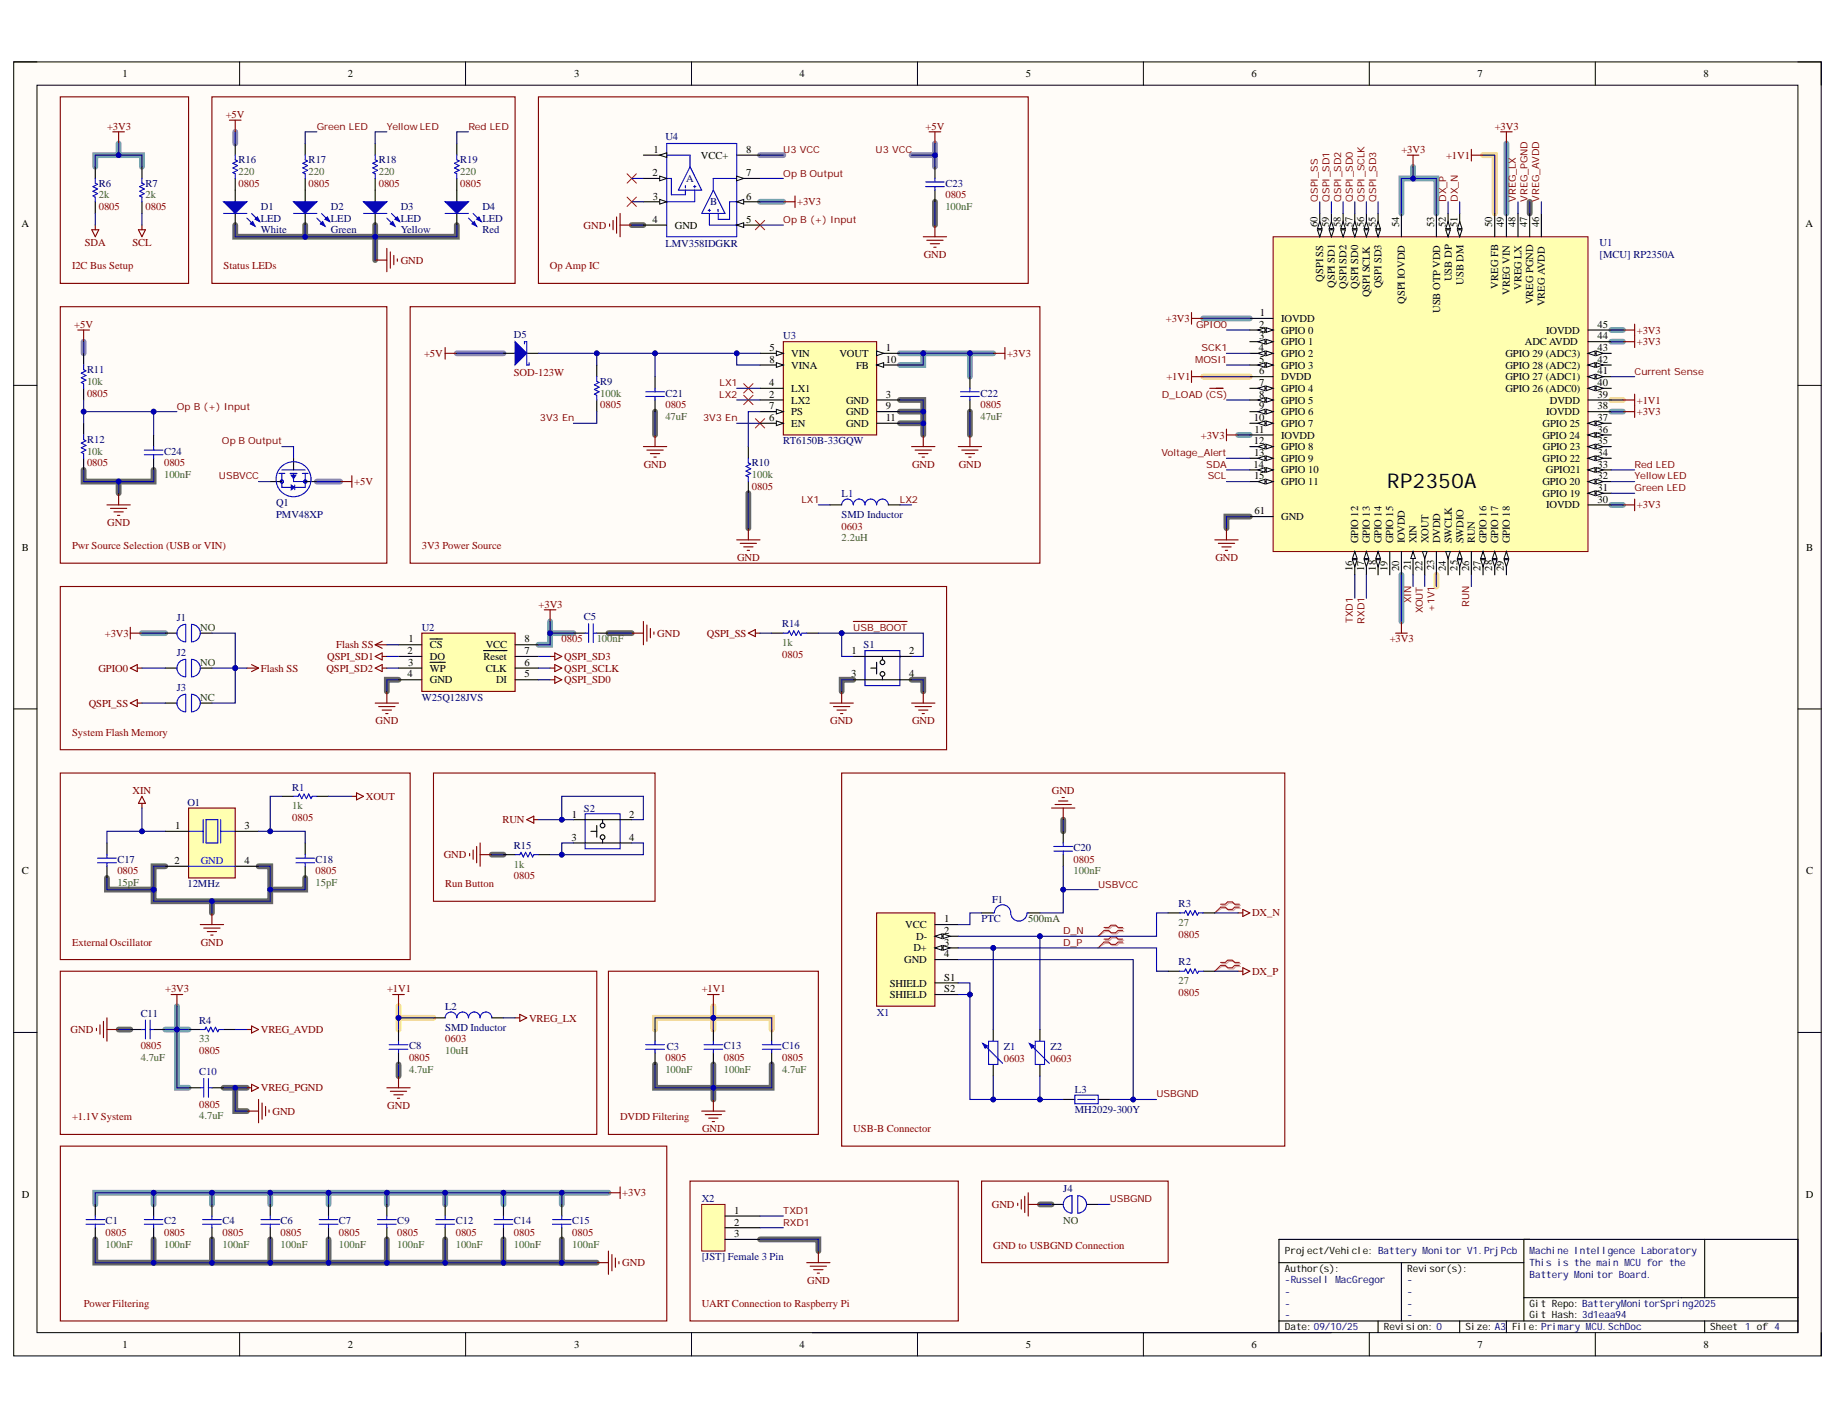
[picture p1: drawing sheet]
<svg xmlns="http://www.w3.org/2000/svg" width="279mm" height="216mm" viewBox="0 0 279 216" stroke-linecap="round" stroke-linejoin="round" font-family="sans-serif">
<defs><g id="words">
<text font-size="3.1" x="211" y="74.3">RP2350A</text>
<g font-size="1.6">
<text x="18.6" y="11.7">1</text>
<text x="52.9" y="11.7">2</text>
<text x="87.3" y="11.7">3</text>
<text x="121.6" y="11.7">4</text>
<text x="156" y="11.7">5</text>
<text x="190.3" y="11.7">6</text>
<text x="224.7" y="11.7">7</text>
<text x="259.1" y="11.7">8</text>
<text x="99.4" y="23.2">1</text>
<text x="113.5" y="23.2">8</text>
<text x="99.3" y="26.8">2</text>
<text x="106.6" y="24.1">VCC+</text>
<text x="113.5" y="26.8">7</text>
<text x="3.3" y="34.5">A</text>
<text x="99.3" y="33.9">4</text>
<text x="99.3" y="30.3">3</text>
<text x="102.6" y="34.8">GND</text>
<text x="113.5" y="30.3">6</text>
<text x="113.5" y="33.9">5</text>
<text x="200.4" y="34.6" transform="rotate(-90 200.4 34.6)">60</text>
<text x="202.1" y="34.6" transform="rotate(-90 202.1 34.6)">59</text>
<text x="203.9" y="34.6" transform="rotate(-90 203.9 34.6)">58</text>
<text x="205.7" y="34.6" transform="rotate(-90 205.7 34.6)">57</text>
<text x="207.5" y="34.6" transform="rotate(-90 207.5 34.6)">56</text>
<text x="209.3" y="34.6" transform="rotate(-90 209.3 34.6)">55</text>
<text x="212.8" y="34.6" transform="rotate(-90 212.8 34.6)">54</text>
<text x="218.1" y="34.6" transform="rotate(-90 218.1 34.6)">53</text>
<text x="219.9" y="34.6" transform="rotate(-90 219.9 34.6)">52</text>
<text x="221.7" y="34.6" transform="rotate(-90 221.7 34.6)">51</text>
<text x="227" y="34.6" transform="rotate(-90 227 34.6)">50</text>
<text x="228.7" y="34.6" transform="rotate(-90 228.7 34.6)">49</text>
<text x="230.5" y="34.6" transform="rotate(-90 230.5 34.6)">48</text>
<text x="232.3" y="34.6" transform="rotate(-90 232.3 34.6)">47</text>
<text x="234.1" y="34.6" transform="rotate(-90 234.1 34.6)">46</text>
<text x="274.6" y="34.5">A</text>
<text x="201.3" y="42.8" transform="rotate(-90 201.3 42.8)">QSPI SS</text>
<text x="203" y="43.7" transform="rotate(-90 203 43.7)">QSPI SD1</text>
<text x="204.8" y="43.9" transform="rotate(-90 204.8 43.9)">QSPI SD2</text>
<text x="206.6" y="43.9" transform="rotate(-90 206.6 43.9)">QSPI SD0</text>
<text x="208.4" y="45.2" transform="rotate(-90 208.4 45.2)">QSPI SCLK</text>
<text x="210.1" y="43.8" transform="rotate(-90 210.1 43.8)">QSPI SD3</text>
<text x="213.7" y="46.2" transform="rotate(-90 213.7 46.2)">QSPI IOVDD</text>
<text x="219" y="47.6" transform="rotate(-90 219 47.6)">USB OTP VDD</text>
<text x="220.8" y="42.7" transform="rotate(-90 220.8 42.7)">USB DP</text>
<text x="222.6" y="43.3" transform="rotate(-90 222.6 43.3)">USB DM</text>
<text x="227.9" y="43.9" transform="rotate(-90 227.9 43.9)">VREG FB</text>
<text x="229.6" y="44.8" transform="rotate(-90 229.6 44.8)">VREG VIN</text>
<text x="231.4" y="44.1" transform="rotate(-90 231.4 44.1)">VREG LX</text>
<text x="233.2" y="46.3" transform="rotate(-90 233.2 46.3)">VREG PGND</text>
<text x="235" y="46.6" transform="rotate(-90 235 46.6)">VREG AVDD</text>
<text x="117" y="53.4">5</text>
<text x="134.7" y="53.4">1</text>
<text x="191.4" y="53.4">4</text>
<text x="191.5" y="49.8">2</text>
<text x="191.5" y="51.6">3</text>
<text x="191.6" y="48.1">1</text>
<text x="194.9" y="48.9">IOVDD</text>
<text x="194.9" y="50.7">GPIO 0</text>
<text x="194.9" y="52.5">GPIO 1</text>
<text x="231.9" y="52.5">ADC AVDD</text>
<text x="235.2" y="50.7">IOVDD</text>
<text x="243" y="53.4">43</text>
<text x="243" y="51.6">44</text>
<text x="243" y="49.8">45</text>
<text x="117" y="58.7">4</text>
<text x="117" y="55.2">8</text>
<text x="120.4" y="59.6">LX1</text>
<text x="120.4" y="54.3">VIN</text>
<text x="120.4" y="56">VINA</text>
<text x="127.7" y="54.3">VOUT</text>
<text x="130.2" y="56">FB</text>
<text x="134.7" y="55.2">10</text>
<text x="191.5" y="56.9">6</text>
<text x="191.5" y="58.7">7</text>
<text x="191.5" y="55.2">5</text>
<text x="194.9" y="54.3">GPIO 2</text>
<text x="194.9" y="56">GPIO 3</text>
<text x="194.9" y="57.8">DVDD</text>
<text x="194.9" y="59.6">GPIO 4</text>
<text x="229" y="59.6">GPIO 26 (ADC0)</text>
<text x="229" y="57.8">GPIO 27 (ADC1)</text>
<text x="229" y="56">GPIO 28 (ADC2)</text>
<text x="229" y="54.3">GPIO 29 (ADC3)</text>
<text x="243" y="58.7">40</text>
<text x="243" y="56.9">41</text>
<text x="243" y="55.2">42</text>
<text x="117" y="60.5">2</text>
<text x="117" y="62.3">7</text>
<text x="117" y="64">6</text>
<text x="120.4" y="61.4">LX2</text>
<text x="120.4" y="63.1">PS</text>
<text x="120.4" y="64.9">EN</text>
<text x="128.7" y="61.4">GND</text>
<text x="128.7" y="64.9">GND</text>
<text x="128.7" y="63.1">GND</text>
<text x="134.7" y="60.5">3</text>
<text x="134.7" y="64">11</text>
<text x="134.7" y="62.3">9</text>
<text x="190.7" y="64">10</text>
<text x="190.8" y="65.8">11</text>
<text x="191.5" y="60.5">8</text>
<text x="191.5" y="62.3">9</text>
<text x="194.9" y="61.4">GPIO 5</text>
<text x="194.9" y="63.1">GPIO 6</text>
<text x="194.9" y="64.9">GPIO 7</text>
<text x="234.6" y="64.9">GPIO 25</text>
<text x="235.2" y="63.1">IOVDD</text>
<text x="235.7" y="61.4">DVDD</text>
<text x="243" y="65.8">36</text>
<text x="243" y="64">37</text>
<text x="243" y="62.3">38</text>
<text x="243" y="60.5">39</text>
<text x="190.6" y="71.1">14</text>
<text x="190.7" y="67.6">12</text>
<text x="190.7" y="69.3">13</text>
<text x="194.9" y="66.7">IOVDD</text>
<text x="194.9" y="68.4">GPIO 8</text>
<text x="194.9" y="70.2">GPIO 9</text>
<text x="194.9" y="72">GPIO 10</text>
<text x="234.6" y="66.7">GPIO 24</text>
<text x="234.6" y="70.2">GPIO 22</text>
<text x="234.7" y="68.4">GPIO 23</text>
<text x="235.1" y="72">GPIO21</text>
<text x="243" y="71.1">33</text>
<text x="243" y="69.3">34</text>
<text x="243" y="67.6">35</text>
<text x="190.7" y="72.9">15</text>
<text x="194.9" y="73.7">GPIO 11</text>
<text x="234.6" y="73.7">GPIO 20</text>
<text x="234.6" y="75.5">GPIO 19</text>
<text x="235.2" y="77.3">IOVDD</text>
<text x="243" y="76.4">30</text>
<text x="243" y="74.6">31</text>
<text x="243" y="72.9">32</text>
<text x="3.3" y="83.7">B</text>
<text x="190.8" y="78.2">61</text>
<text x="194.9" y="79.1">GND</text>
<text x="206.6" y="82.6" transform="rotate(-90 206.6 82.6)">GPIO 12</text>
<text x="208.4" y="82.6" transform="rotate(-90 208.4 82.6)">GPIO 13</text>
<text x="210.1" y="82.6" transform="rotate(-90 210.1 82.6)">GPIO 14</text>
<text x="211.9" y="82.6" transform="rotate(-90 211.9 82.6)">GPIO 15</text>
<text x="213.7" y="82.6" transform="rotate(-90 213.7 82.6)">IOVDD</text>
<text x="215.5" y="82.6" transform="rotate(-90 215.5 82.6)">XIN</text>
<text x="217.2" y="82.6" transform="rotate(-90 217.2 82.6)">XOUT</text>
<text x="219" y="82.6" transform="rotate(-90 219 82.6)">DVDD</text>
<text x="220.8" y="82.6" transform="rotate(-90 220.8 82.6)">SWCLK</text>
<text x="222.6" y="82.6" transform="rotate(-90 222.6 82.6)">SWDIO</text>
<text x="224.3" y="82.6" transform="rotate(-90 224.3 82.6)">RUN</text>
<text x="226.1" y="82.6" transform="rotate(-90 226.1 82.6)">GPIO 16</text>
<text x="227.9" y="82.6" transform="rotate(-90 227.9 82.6)">GPIO 17</text>
<text x="229.6" y="82.6" transform="rotate(-90 229.6 82.6)">GPIO 18</text>
<text x="274.7" y="83.7">B</text>
<text x="205.7" y="86.8" transform="rotate(-90 205.7 86.8)">16</text>
<text x="207.5" y="86.8" transform="rotate(-90 207.5 86.8)">17</text>
<text x="209.3" y="86.8" transform="rotate(-90 209.3 86.8)">18</text>
<text x="211" y="86.8" transform="rotate(-90 211 86.8)">19</text>
<text x="212.8" y="86.8" transform="rotate(-90 212.8 86.8)">20</text>
<text x="214.6" y="86.7" transform="rotate(-90 214.6 86.7)">21</text>
<text x="216.4" y="86.8" transform="rotate(-90 216.4 86.8)">22</text>
<text x="218.1" y="86.7" transform="rotate(-90 218.1 86.7)">23</text>
<text x="219.9" y="86.8" transform="rotate(-90 219.9 86.8)">24</text>
<text x="221.7" y="86.8" transform="rotate(-90 221.7 86.8)">25</text>
<text x="223.5" y="86.8" transform="rotate(-90 223.5 86.8)">26</text>
<text x="225.2" y="86.8" transform="rotate(-90 225.2 86.8)">27</text>
<text x="227" y="86.8" transform="rotate(-90 227 86.8)">28</text>
<text x="228.7" y="86.8" transform="rotate(-90 228.7 86.8)">29</text>
<text x="62" y="99.4">2</text>
<text x="62.1" y="101.2">3</text>
<text x="62.1" y="97.7">1</text>
<text x="65.4" y="98.6">CS</text>
<text x="65.4" y="100.3">DO</text>
<text x="73.5" y="100.3">Reset</text>
<text x="73.9" y="98.6">VCC</text>
<text x="79.8" y="101.2">6</text>
<text x="79.8" y="99.4">7</text>
<text x="79.8" y="97.7">8</text>
<text x="129.5" y="99.4">1</text>
<text x="138.3" y="99.4">2</text>
<text x="62" y="103">4</text>
<text x="65.4" y="102.1">WP</text>
<text x="65.4" y="103.9">GND</text>
<text x="73.9" y="102.1">CLK</text>
<text x="75.4" y="103.9">DI</text>
<text x="79.8" y="103">5</text>
<text x="129.4" y="103">3</text>
<text x="138.3" y="103">4</text>
<text x="86.9" y="124.3">1</text>
<text x="95.7" y="124.3">2</text>
<text x="26.5" y="131.4">2</text>
<text x="26.6" y="126.1">1</text>
<text x="37.2" y="126.1">3</text>
<text x="37.2" y="131.4">4</text>
<text x="86.9" y="127.8">3</text>
<text x="95.7" y="127.8">4</text>
<text x="3.3" y="132.9">C</text>
<text x="274.7" y="132.9">C</text>
<text x="137.7" y="141.1">VCC</text>
<text x="139.3" y="142.9">D-</text>
<text x="143.6" y="140.2">1</text>
<text x="143.6" y="142">2</text>
<text x="143.6" y="143.8">3</text>
<text x="135.3" y="150">SHIELD</text>
<text x="137.5" y="146.4">GND</text>
<text x="138.9" y="144.7">D+</text>
<text x="143.6" y="145.6">4</text>
<text x="143.6" y="149.1">S1</text>
<text x="135.3" y="151.8">SHIELD</text>
<text x="143.6" y="150.9">S2</text>
<text x="3.3" y="182.1">D</text>
<text x="111.7" y="184.6">1</text>
<text x="274.7" y="182.1">D</text>
<text x="111.7" y="186.3">2</text>
<text x="111.7" y="188.1">3</text>
<text x="18.6" y="204.9">1</text>
<text x="52.9" y="204.9">2</text>
<text x="87.3" y="204.9">3</text>
<text x="121.6" y="204.9">4</text>
<text x="156" y="204.9">5</text>
<text x="190.3" y="204.9">6</text>
<text x="224.7" y="204.9">7</text>
<text x="259.1" y="204.9">8</text>
</g>
<g font-size="1.6" fill="#800000">
<text x="34.3" y="17.9">+5V</text>
<text x="16.3" y="19.7">+3V3</text>
<text x="140.8" y="19.7">+5V</text>
<text x="213.1" y="23.2">+3V3</text>
<text x="227.4" y="19.7">+3V3</text>
<text x="220" y="24.1">+1V1</text>
<text x="88.8" y="34.8">GND</text>
<text x="121.2" y="31.2">+3V3</text>
<text x="12.9" y="37.4">SDA</text>
<text x="20.1" y="37.4">SCL</text>
<text x="60.9" y="40.1">GND</text>
<text x="140.5" y="39.2">GND</text>
<text x="11.3" y="49.8">+5V</text>
<text x="177.3" y="48.9">+3V3</text>
<text x="249" y="50.7">+3V3</text>
<text x="249" y="52.5">+3V3</text>
<text x="64.5" y="54.3">+5V</text>
<text x="153.2" y="54.3">+3V3</text>
<text x="177.4" y="57.8">+1V1</text>
<text x="249" y="63.1">+3V3</text>
<text x="249" y="61.4">+1V1</text>
<text x="97.9" y="71.1">GND</text>
<text x="138.7" y="71.1">GND</text>
<text x="145.8" y="71.1">GND</text>
<text x="182.7" y="66.7">+3V3</text>
<text x="53.9" y="73.7">+5V</text>
<text x="249" y="77.3">+3V3</text>
<text x="16.3" y="80">GND</text>
<text x="112.1" y="85.3">GND</text>
<text x="184.8" y="85.3">GND</text>
<text x="81.9" y="92.4">+3V3</text>
<text x="15.9" y="96.8">+3V3</text>
<text x="49.8" y="100.3">QSPI_SD1</text>
<text x="51.1" y="98.6">Flash SS</text>
<text x="85.8" y="100.3">QSPI_SD3</text>
<text x="100" y="96.8">GND</text>
<text x="107.5" y="96.8">QSPI_SS</text>
<text x="211.4" y="97.7">+3V3</text>
<text x="13.5" y="107.4">QSPI_SS</text>
<text x="15" y="102.1">GPIO0</text>
<text x="39.7" y="102.1">Flash SS</text>
<text x="49.6" y="102.1">QSPI_SD2</text>
<text x="85.8" y="102.1">QSPI_SCLK</text>
<text x="85.8" y="103.9">QSPI_SD0</text>
<text x="57.1" y="110.1">GND</text>
<text x="126.3" y="110.1">GND</text>
<text x="138.7" y="110.1">GND</text>
<text x="20.2" y="120.7">XIN</text>
<text x="55.7" y="121.6">XOUT</text>
<text x="76.4" y="125.2">RUN</text>
<text x="160" y="120.7">GND</text>
<text x="67.5" y="130.5">GND</text>
<text x="30.5" y="143.8">GND</text>
<text x="190.4" y="139.3">DX_N</text>
<text x="190.4" y="148.2">DX_P</text>
<text x="25.1" y="150.9">+3V3</text>
<text x="58.9" y="150.9">+1V1</text>
<text x="80.5" y="155.3">VREG_LX</text>
<text x="106.7" y="150.9">+1V1</text>
<text x="10.7" y="157.1">GND</text>
<text x="39.7" y="157.1">VREG_AVDD</text>
<text x="39.7" y="165.9">VREG_PGND</text>
<text x="41.4" y="169.5">GND</text>
<text x="58.9" y="168.6">GND</text>
<text x="106.8" y="172.1">GND</text>
<text x="94.6" y="181.9">+3V3</text>
<text x="150.8" y="183.7">GND</text>
<text x="94.6" y="192.5">GND</text>
<text x="122.8" y="195.2">GND</text>
</g>
<g font-size="1.6" fill="#000080">
<text x="101.2" y="21.3">U4</text>
<text x="15" y="28.4">R6</text>
<text x="22.1" y="28.4">R7</text>
<text x="36.3" y="24.9">R16</text>
<text x="46.9" y="24.9">R17</text>
<text x="57.6" y="24.9">R18</text>
<text x="70" y="24.9">R19</text>
<text x="104.4" y="27.7">A</text>
<text x="143.8" y="28.4">C23</text>
<text x="39.7" y="35.5">White</text>
<text x="39.7" y="31.9">D1</text>
<text x="39.7" y="33.7">LED</text>
<text x="50.3" y="35.5">Green</text>
<text x="50.3" y="31.9">D2</text>
<text x="50.3" y="33.7">LED</text>
<text x="60.9" y="35.5">Yellow</text>
<text x="60.9" y="31.9">D3</text>
<text x="60.9" y="33.7">LED</text>
<text x="73.4" y="35.5">Red</text>
<text x="73.4" y="31.9">D4</text>
<text x="73.4" y="33.7">LED</text>
<text x="108" y="31.2">B</text>
<text x="101.2" y="37.6">LMV358IDGKR</text>
<text x="243.3" y="37.4">U1</text>
<text x="243.3" y="39.2">[MCU] RP2350A</text>
<text x="78.2" y="51.4">D5</text>
<text x="119.1" y="51.6">U3</text>
<text x="13.2" y="56.8">R11</text>
<text x="91.3" y="58.5">R9</text>
<text x="101.2" y="60.3">C21</text>
<text x="149.1" y="60.3">C22</text>
<text x="13.2" y="67.4">R12</text>
<text x="25" y="69.1">C24</text>
<text x="114.4" y="70.9">R10</text>
<text x="119.1" y="67.6">RT6150B-33GQW</text>
<text x="42" y="77">Q1</text>
<text x="128" y="75.5">L1</text>
<text x="42" y="78.7">PMV48XP</text>
<text x="128" y="78.7">SMD Inductor</text>
<text x="26.9" y="94.4">J1</text>
<text x="64.2" y="95.9">U2</text>
<text x="88.8" y="94.3">C5</text>
<text x="119" y="95.4">R14</text>
<text x="26.9" y="99.7">J2</text>
<text x="131.4" y="98.6">S1</text>
<text x="26.9" y="105.1">J3</text>
<text x="64.2" y="106.5">W25Q128JVS</text>
<text x="28.5" y="122.5">O1</text>
<text x="44.4" y="120.2">R1</text>
<text x="88.8" y="123.4">S2</text>
<text x="17.8" y="131.2">C17</text>
<text x="48" y="131.2">C18</text>
<text x="78.2" y="129.1">R15</text>
<text x="163.3" y="129.4">C20</text>
<text x="28.5" y="134.9">12MHz</text>
<text x="150.9" y="137.2">F1</text>
<text x="179.3" y="137.9">R3</text>
<text x="149.3" y="140.2">PTC</text>
<text x="179.3" y="146.8">R2</text>
<text x="21.4" y="154.6">C11</text>
<text x="30.3" y="155.7">R4</text>
<text x="67.7" y="153.5">L2</text>
<text x="133.3" y="154.4">X1</text>
<text x="62.2" y="159.5">C8</text>
<text x="67.7" y="156.7">SMD Inductor</text>
<text x="101.4" y="159.7">C3</text>
<text x="110.1" y="159.5">C13</text>
<text x="119" y="159.5">C16</text>
<text x="152.7" y="159.7">Z1</text>
<text x="159.8" y="159.7">Z2</text>
<text x="30.3" y="163.5">C10</text>
<text x="163.5" y="166.1">L3</text>
<text x="163.5" y="169.3">MH2029-300Y</text>
<text x="106.7" y="182.8">X2</text>
<text x="161.7" y="181.3">J4</text>
<text x="16.1" y="186.1">C1</text>
<text x="25" y="186.1">C2</text>
<text x="33.8" y="186.1">C4</text>
<text x="42.7" y="186.1">C6</text>
<text x="51.6" y="186.1">C7</text>
<text x="60.4" y="186.1">C9</text>
<text x="69.3" y="186.1">C12</text>
<text x="78.2" y="186.1">C14</text>
<text x="87" y="186.1">C15</text>
<text x="106.7" y="191.6">[JST] Female 3 Pin</text>
</g>
<g font-size="1.6" fill="#38761d">
<text x="36.3" y="26.6">220</text>
<text x="46.9" y="26.6">220</text>
<text x="57.6" y="26.6">220</text>
<text x="70" y="26.6">220</text>
<text x="15" y="30.2">2k</text>
<text x="22.1" y="30.2">2k</text>
<text x="143.8" y="31.9">100nF</text>
<text x="13.2" y="58.5">10k</text>
<text x="91.3" y="60.3">100k</text>
<text x="101.2" y="63.8">47uF</text>
<text x="149.1" y="63.8">47uF</text>
<text x="13.2" y="69.1">10k</text>
<text x="25" y="72.7">100nF</text>
<text x="114.4" y="72.7">100k</text>
<text x="128" y="82.3">2.2uH</text>
<text x="90.8" y="97.7">100nF</text>
<text x="119" y="98.2">1k</text>
<text x="44.4" y="123">1k</text>
<text x="78.2" y="131.9">1k</text>
<text x="17.8" y="134.7">15pF</text>
<text x="48" y="134.7">15pF</text>
<text x="163.3" y="133">100nF</text>
<text x="179.3" y="140.8">27</text>
<text x="179.3" y="149.6">27</text>
<text x="21.4" y="161.3">4.7uF</text>
<text x="30.3" y="158.5">33</text>
<text x="67.7" y="160.3">10uH</text>
<text x="62.2" y="163.1">4.7uF</text>
<text x="101.2" y="163.1">100nF</text>
<text x="110.1" y="163.1">100nF</text>
<text x="119" y="163.1">4.7uF</text>
<text x="30.3" y="170.2">4.7uF</text>
<text x="16.1" y="189.7">100nF</text>
<text x="25" y="189.7">100nF</text>
<text x="33.8" y="189.7">100nF</text>
<text x="42.7" y="189.7">100nF</text>
<text x="51.6" y="189.7">100nF</text>
<text x="60.4" y="189.7">100nF</text>
<text x="69.3" y="189.7">100nF</text>
<text x="78.2" y="189.7">100nF</text>
<text x="87" y="189.7">100nF</text>
</g>
<g font-size="1.6" fill="#980000">
<text x="36.3" y="28.4">0805</text>
<text x="46.9" y="28.4">0805</text>
<text x="57.6" y="28.4">0805</text>
<text x="70" y="28.4">0805</text>
<text x="15" y="31.9">0805</text>
<text x="22.1" y="31.9">0805</text>
<text x="143.8" y="30.2">0805</text>
<text x="11" y="41">I2C Bus Setup</text>
<text x="34" y="41">Status LEDs</text>
<text x="83.6" y="41">Op Amp IC</text>
<text x="78.2" y="57.1">SOD-123W</text>
<text x="13.2" y="60.3">0805</text>
<text x="91.3" y="62">0805</text>
<text x="101.2" y="62">0805</text>
<text x="149.1" y="62">0805</text>
<text x="13.2" y="70.9">0805</text>
<text x="25" y="70.9">0805</text>
<text x="114.4" y="74.5">0805</text>
<text x="11" y="83.5">Pwr Source Selection (USB or VIN)</text>
<text x="64.2" y="83.5">3V3 Power Source</text>
<text x="128" y="80.5">0603</text>
<text x="85.4" y="97.7">0805</text>
<text x="119" y="100">0805</text>
<text x="11" y="111.9">System Flash Memory</text>
<text x="44.4" y="124.8">0805</text>
<text x="163.3" y="131.2">0805</text>
<text x="17.8" y="133">0805</text>
<text x="48" y="133">0805</text>
<text x="67.7" y="134.9">Run Button</text>
<text x="78.2" y="133.7">0805</text>
<text x="11" y="143.8">ExternalOscillator</text>
<text x="179.3" y="142.6">0805</text>
<text x="179.3" y="151.4">0805</text>
<text x="21.4" y="159.5">0805</text>
<text x="30.3" y="160.3">0805</text>
<text x="62.2" y="161.3">0805</text>
<text x="67.7" y="158.5">0603</text>
<text x="101.2" y="161.3">0805</text>
<text x="110.1" y="161.3">0805</text>
<text x="119" y="161.3">0805</text>
<text x="152.7" y="161.5">0603</text>
<text x="159.8" y="161.5">0603</text>
<text x="11" y="170.4">+1.1V System</text>
<text x="30.3" y="168.4">0805</text>
<text x="94.3" y="170.4">DVDD Filtering</text>
<text x="129.8" y="172.1">USB-B Connector</text>
<text x="16.1" y="187.9">0805</text>
<text x="25" y="187.9">0805</text>
<text x="33.8" y="187.9">0805</text>
<text x="42.7" y="187.9">0805</text>
<text x="51.6" y="187.9">0805</text>
<text x="60.4" y="187.9">0805</text>
<text x="69.3" y="187.9">0805</text>
<text x="78.2" y="187.9">0805</text>
<text x="87" y="187.9">0805</text>
<text x="151.1" y="189.8">GND to USBGND Connection</text>
<text x="12.7" y="198.7">Power Filtering</text>
<text x="106.7" y="198.7">UART Connection to Raspberry Pi</text>
</g>
<g font-size="1.6" fill="#274e13">
<text x="30.4" y="95.9">NO</text>
<text x="30.4" y="101.2">NO</text>
<text x="30.4" y="106.5">NC</text>
<text x="156.4" y="140.2">500mA</text>
<text x="161.7" y="186">NO</text>
</g>
<text font-size="1.6" fill="#00f" x="30.5" y="131.4">GND</text>
<g font-size="1.5" fill="#800000">
<text x="48.2" y="19.7">Green LED</text>
<text x="58.8" y="19.7">Yellow LED</text>
<text x="71.3" y="19.7">Red LED</text>
<text x="119.1" y="23.3">U3 VCC</text>
<text x="133.2" y="23.3">U3 VCC</text>
<text x="119.1" y="26.8">Op B Output</text>
<text x="119.1" y="33.9">Op B (+) Input</text>
<text x="200.4" y="30.7" transform="rotate(-90 200.4 30.7)">QSPI_SS</text>
<text x="202.2" y="30.7" transform="rotate(-90 202.2 30.7)">QSPI_SD1</text>
<text x="204" y="30.7" transform="rotate(-90 204 30.7)">QSPI_SD2</text>
<text x="205.7" y="30.7" transform="rotate(-90 205.7 30.7)">QSPI_SD0</text>
<text x="207.5" y="30.7" transform="rotate(-90 207.5 30.7)">QSPI_SCLK</text>
<text x="209.3" y="30.7" transform="rotate(-90 209.3 30.7)">QSPI_SD3</text>
<text x="220" y="30.7" transform="rotate(-90 220 30.7)">DX_P</text>
<text x="221.7" y="30.7" transform="rotate(-90 221.7 30.7)">DX_N</text>
<text x="230.6" y="30.7" transform="rotate(-90 230.6 30.7)">VREG_LX</text>
<text x="232.3" y="30.7" transform="rotate(-90 232.3 30.7)">VREG_PGND</text>
<text x="234.1" y="30.7" transform="rotate(-90 234.1 30.7)">VREG_AVDD</text>
<text x="181.9" y="49.9">GPIO0</text>
<text x="182.7" y="53.4">SCK1</text>
<text x="109.4" y="58.7">LX1</text>
<text x="181.8" y="55.2">MOSI1</text>
<text x="248.6" y="57">Current Sense</text>
<text x="26.9" y="62.3">Op B (+) Input</text>
<text x="82.1" y="64.1">3V3 En</text>
<text x="107" y="64.1">3V3 En</text>
<text x="109.4" y="60.5">LX2</text>
<text x="176.7" y="60.5">D_LOAD (CS)</text>
<text x="33.7" y="67.6">Op B Output</text>
<text x="176.6" y="69.4">Voltage_Alert</text>
<text x="183.5" y="71.1">SDA</text>
<text x="248.6" y="71.1">Red LED</text>
<text x="33.3" y="72.9">USBVCC</text>
<text x="121.9" y="76.5">LX1</text>
<text x="136.9" y="76.5">LX2</text>
<text x="183.7" y="72.9">SCL</text>
<text x="248.6" y="72.9">Yellow LED</text>
<text x="248.6" y="74.7">Green LED</text>
<text x="129.8" y="96">USB_BOOT</text>
<text x="205.7" y="94.8" transform="rotate(-90 205.7 94.8)">TXD1</text>
<text x="207.5" y="94.8" transform="rotate(-90 207.5 94.8)">RXD1</text>
<text x="214.6" y="91.8" transform="rotate(-90 214.6 91.8)">XIN</text>
<text x="216.4" y="93.3" transform="rotate(-90 216.4 93.3)">XOUT</text>
<text x="218.2" y="93.1" transform="rotate(-90 218.2 93.1)">+1V1</text>
<text x="223.5" y="92.2" transform="rotate(-90 223.5 92.2)">RUN</text>
<text x="167" y="134.9">USBVCC</text>
<text x="161.7" y="142">D_N</text>
<text x="161.7" y="143.8">D_P</text>
<text x="175.9" y="166.9">USBGND</text>
<text x="119.1" y="184.6">TXD1</text>
<text x="168.8" y="182.8">USBGND</text>
<text x="119.1" y="186.3">RXD1</text>
</g>
<g font-size="1.5">
<text x="195.4" y="190.7">Project/Vehicle: Battery Monitor V1.PrjPcb</text>
<text x="195.4" y="193.4">Author(s):</text>
<text x="214" y="193.4">Revisor(s):</text>
<text x="195.4" y="202.2">Date:09/10/25</text>
<text x="210.5" y="202.2">Revision: 0</text>
<text x="222.9" y="202.2">Size:A3 File:Primary MCU.SchDoc</text>
<text x="232.6" y="198.7">Git Repo: BatteryMonitorSpring2025</text>
<text x="232.6" y="200.5">Git Hash: 3d1eaa94</text>
<text x="260.1" y="202.2">Sheet</text>
</g>
<g font-size="1.5" fill="#000080">
<text x="232.6" y="190.7">Machine Intellgence Laboratory</text>
<text x="195.4" y="195.1">-Russell MacGregor</text>
<text x="195.4" y="196.9">-</text>
<text x="214" y="195.1">-</text>
<text x="214" y="196.9">-</text>
<text x="232.6" y="192.5">This is the main MCU for the</text>
<text x="232.6" y="194.2">Battery Monitor Board.</text>
<text x="195.4" y="198.7">-</text>
<text x="195.4" y="200.5">-</text>
<text x="214" y="198.7">-</text>
<text x="214" y="200.5">-</text>
<text x="265.5" y="202.2">1 of 4</text>
</g>
</g></defs>
<path d="M2.1 9.4h274.9v196.8h-274.9z" fill-rule="evenodd" fill="#fffcf8"/>
<path d="M2.1 9.4h274.9v196.8h-274.9z" fill="none" stroke="#000" stroke-width=".15"/>
<path d="M5.6 13h267.9v189.6h-267.9z" fill-rule="evenodd" fill="#fffcf8"/>
<g fill="none" stroke="#000" stroke-width=".15">
<path d="M2.1 9.4h3.5M5.6 13h267.9v189.6h-267.9zM36.4 9.4v3.6M70.8 9.4v3.6M105.2 9.4v3.6M139.5 9.4v3.6M173.9 9.4v3.6M208.3 9.4v3.6M242.6 9.4v3.6M273.5 9.4h3.5v3.6M2.1 58.6h3.5M273.5 58.6h3.5"/>
<path d="M2.1 107.8h3.5M273.5 107.8h3.5M2.1 157h3.5M273.5 157h3.5M36.4 202.6v3.6M70.8 202.6v3.6M105.2 202.6v3.6M139.5 202.6v3.6M173.9 202.6v3.6M208.3 202.6v3.6M242.6 202.6v3.6M277 202.6v3.6"/>
</g>
<g fill="none" stroke="#666" stroke-width=".89">
<path d="M35.8 34.2v1.8h33.7v-1.8M46.4 34.2v1.8M57.1 34.2v5.3M96.1 34.2h1.8M142.2 30.7v3.5M232.7 30.7v1.8M12.7 71.4v1.8h10.7v-1.8M18 73.2v1.8M99.6 62.6v3.5M113.8 75v5.3M136.9 60.8h3.5v5.3M136.9 62.6h3.5"/>
<path d="M136.9 64.4h3.5M147.5 62.6v3.5M190.1 78.5h-3.6v1.8M92.5 96.3h3.6M60.6 103.4h-1.8v1.7M129.8 103.4h-1.8v1.7M138.7 103.4h1.7v1.7M25.1 131.7h-1.7v3.6h-7.1v-1.8M32.2 137v1.8M39.3 131.7h1.8v5.3h-17.7v-1.7M46.4 133.5v1.8h-5.3M74.8 129.9h1.8"/>
<path d="M161.7 124.6v1.8M18 156.5h1.8M34 165.4h3.6M35.8 165.4v3.5h1.8M60.6 161.8v1.8M99.6 161.8v3.6h17.8v-3.6M108.5 161.8v5.4M14.5 188.4v3.6h70.9M23.4 188.4v3.6M32.2 188.4v3.6M41.1 188.4v3.6M50 188.4v3.6"/>
<path d="M58.8 188.4v3.6M67.7 188.4v3.6M76.6 188.4v3.6M85.4 188.4v3.6h5.4M115.6 188.4h8.9v1.8M158.2 183.1h1.7"/>
</g>
<path d="M35.8 20v1.8M115.6 23.6h3.5M138.7 23.6h3.5v1.8M142.2 21.8v1.8M12.7 51.9v1.8M69.5 53.7h7.1M48.2 73.2h3.5" fill="none" stroke="#8e7cc3" stroke-width=".89"/>
<g fill="none" stroke="#76a5af" stroke-width=".89">
<path d="M14.5 25.4v-1.8h7.1v1.8M18 21.8v1.8M115.6 30.7h3.5M214.9 25.4v1.7h-1.7v5.4M214.9 27.1h3.6v5.4M229.1 21.8v10.7M136.9 53.7h3.5v1.8h-3.5M140.4 53.7h10.7M147.5 53.7v3.6M183 48.4h7.1M245.1 50.2h1.7M245.1 52h1.7"/>
<path d="M188.3 66.1h1.8M245.1 62.6h1.7M245.1 76.8h1.7M21.6 96.3h3.5M83.7 94.5v3.5h-1.8M83.7 96.3h3.5M213.2 87.4v7.1M26.9 153v3.5h-1.8M28.7 156.5h-1.8v8.9h1.8M23.4 181.3v1.8M32.2 181.3v1.8M41.1 181.3v1.8"/>
<path d="M50 181.3v1.8M58.8 181.3v1.8M67.7 181.3v1.8M76.6 181.3v1.8M85.4 181.3v1.8M92.5 181.3h-78v1.8"/>
</g>
<path d="M225.6 23.6h1.7v8.9M183 57.3h7.1M245.1 60.8h1.7M218.5 87.4v1.8M60.6 153v3.5M60.6 154.8h5.3M99.6 156.5v-1.7h8.9v1.7M108.5 153v1.8h8.9v1.7" fill="none" stroke="#ffd966" stroke-width=".89"/>
<path d="M194.5 192h37.3M213.2 192v8.8M231.8 197.3h41.7M231.8 188.4v12.4M259.3 188.4v8.9M123.6 202.6h78.9M194.5 202.6v-14.2h79v14.2M194.5 200.8h79M209.6 200.8v1.8M222 200.8v1.8M229.1 200.8v1.8M259.3 200.8v1.8" fill="none" stroke="#000" stroke-width=".17"/>
<g fill="none" stroke="#800000" stroke-width=".17">
<path d="M9.2 14.7h19.5v28.4h-19.5zM32.2 14.7h46.1v28.4h-46.1zM81.9 14.7h74.5v28.4h-74.5zM92.7 34v.4M93.2 33.5v1.4M93.8 33v2.5M94.3 32.5v3.5M94.3 34.2h1.8M119.1 30.7h1.8M120.9 29.8v1.8M140.4 36h3.6M141 36.5h2.4"/>
<path d="M141.3 20h1.8M141.5 37.1h1.4M142 37.6h.4M142.2 20v1.8M142.2 34.2v1.8M9.2 46.6h49.6v39h-49.6zM11.8 50.2h1.8M12.7 50.2v1.7M62.4 46.6h95.8v39h-95.8zM151.1 53.7h1.7M152.8 52.8v1.8M16.3 76.8h3.5"/>
<path d="M16.8 77.3h2.5M17.3 77.8h1.5M17.9 78.4h.3M18 75v1.8M97.9 67.9h3.5M98.4 68.4h2.5M98.9 69h1.4M99.5 69.5h.3M99.6 66.1v1.8M138.7 67.9h3.5M139.2 68.4h2.5M139.7 69h1.4"/>
<path d="M140.2 69.5h.4M140.4 66.1v1.8M145.7 67.9h3.6M146.3 68.4h2.5M146.8 69h1.4M147.3 69.5h.4M147.5 66.1v1.8M112 82.1h3.6M112.6 82.6h2.5M113.1 83.1h1.4M113.6 83.7h.4M113.8 80.3v1.8"/>
<path d="M9.2 117.5h53.2v28.4h-53.2zM128 117.5h67.4v56.8h-67.4zM21.6 121.1l.5 1h-1zM21.6 122.1v.8M159.9 122.9h3.6M160.5 122.3h2.4M161 121.8h1.4M161.5 121.3h.4M161.7 122.9v1.7M9.2 174.3h92.2v26.5h-92.2zM105 179.6h40.8v21.2h-40.8zM149.3 179.6h28.4v12.4h-28.4z"/>
<path d="M90.8 192h1.7M92.5 181.3h1.8M92.5 190.2v3.6M93.1 190.7v2.5M93.6 191.3v1.4M94.1 191.8v.4M94.3 180.5v1.7M122.7 192h3.5M123.2 192.5h2.5M123.8 193h1.4M124.3 193.6h.3M124.5 190.2v1.8"/>
<path d="M154.8 182.9v.4M155.3 182.4v1.4M155.9 181.9v2.5M156.4 181.3v3.6M156.4 183.1h1.8"/>
</g>
<path d="M185.8 137.6h.7l.4-.3h.7l.4 .3h.7M185.8 138.1h.7l.4 .4h.7l.4-.4h.7M168.1 141.2h.7l.4-.4h.7l.3 .4h.7M168.1 141.6h.7l.4 .4h.7l.3-.4h.7M168.1 143h.7l.4-.4h.7l.3 .4h.7M168.1 143.4h.7l.4 .4h.7l.3-.4h.7M185.8 146.5h.7l.4-.3h.7l.4 .3h.7M185.8 147h.7l.4 .3h.7l.4-.3h.7" fill="none" stroke="#d0a19e" stroke-width=".17"/>
<path d="M185.8 138.1l-1 .7M168.1 141.6l-1.1 .8M168.1 143.4l-1.1 .7M185.8 147l-1 .7" fill="none" stroke="#d0a19e" stroke-width=".15"/>
<path d="M185.7 137.5h.7l.3-.4h.7l.4 .4h.7M185.7 137.9h.7l.3 .4h.7l.4-.4h.7M167.9 141h.7l.4-.3h.7l.3 .3h.8M167.9 141.5h.7l.4 .3h.7l.3-.3h.8M167.9 142.8h.7l.4-.4h.7l.3 .4h.8M167.9 143.2h.7l.4 .4h.7l.3-.4h.8M185.7 146.3h.7l.3-.3h.7l.4 .3h.7M185.7 146.8h.7l.3 .3h.7l.4-.3h.7" fill="none" stroke="#f00" stroke-width=".17"/>
<path d="M185.7 137.9l-.9 .9M167.9 141.5l-.9 .9M167.9 143.2l-.9 .9M185.7 146.8l-.9 .9" fill="none" stroke="#f00" stroke-width=".15"/>
<path d="M64.2 96.3h14.1v8.8h-14.1z" fill-rule="evenodd" fill="#ffffb0"/>
<g fill="none" stroke="#800000" stroke-width=".17">
<path d="M19.8 95.4v1.8M19.8 96.3h1.8M57.1 98l1 .6M57.1 98h1.7M57.1 99.8l1-.5v1zM58.1 97.5l-1 .5M58.1 99.8h.7M64.2 96.3h14.1v8.8h-14.1zM82.8 92.7h1.8M83.7 99.8h.7M83.7 92.7v1.8M84.4 99.3l1 .5-1 .5z"/>
<path d="M96.1 96.3h1.8M97.9 94.5v3.5M98.4 95v2.5M98.9 95.6v1.4M99.5 96.1v.3M19.8 101.6l1.1-.5v1zM19.8 106.9l1.1-.5v1zM20.9 101.6h.7M20.9 106.9h.7M37.6 101.6h1.7M38.3 101.1l1 .5M39.3 101.6l-1 .5"/>
<path d="M57.1 106.9h3.5M57.1 101.6l1-.5v1zM57.6 107.4h2.5M58.1 101.6h.7M58.1 108h1.4M58.7 108.5h.3M58.8 105.1v1.8M83.7 101.6h.7M83.7 103.4h.7M84.4 101.1l1 .5-1 .5zM84.4 102.8l1 .6-1 .5z"/>
</g>
<g fill="none" stroke="#000" stroke-width=".17">
<path d="M25.1 96.3h1.8M30.5 96.3h1.7M60.6 98h3.6M60.6 99.8h3.6M65.4 97.2h1.9M73.5 98.9h3.6M78.3 98h3.6M78.3 99.8h3.6M129.8 99.8h8.9M134.2 99.8v.9M25.1 101.6h1.8M25.1 106.9h1.8"/>
<path d="M30.5 101.6h1.7M30.5 106.9h1.7M60.6 101.6h3.6M60.6 103.4h3.6M65.4 100.7h2.3M78.3 101.6h3.6M78.3 103.4h3.6M129.8 103.4h8.9M134.2 102.5v.9"/>
</g>
<path d="M27.5 95.2l.7-.3v2.7a1.33 1.33 0 0 1-1.2-.9 1.33 1.33 0 0 1 .5-1.5zM29.1 94.9a1.33 1.33 0 0 1 1.4 1.4 1.33 1.33 0 0 1-1.4 1.3zM131.6 98.9h5.3v5.3h-5.3zM27.2 100.8l.6-.5h.4v2.6a1.33 1.33 0 0 1-1-2.1zM27.5 105.8l.7-.2v2.6a1.33 1.33 0 0 1-1.2-.9 1.33 1.33 0 0 1 .5-1.5zM29.1 100.3a1.33 1.33 0 0 1 1.4 1.3 1.33 1.33 0 0 1-1.4 1.3zM29.1 105.6a1.33 1.33 0 0 1 1.4 1.3 1.33 1.33 0 0 1-1.4 1.3z" fill="none" stroke="#00f" stroke-width=".17"/>
<circle cx="134.2" cy="100.7" r=".35" fill="#fff"/>
<circle cx="134.2" cy="100.7" r=".35" fill="none" stroke="#000" stroke-width=".17"/>
<circle cx="134.2" cy="102.5" r=".35" fill="#fff"/>
<g fill="none" stroke="#000" stroke-width=".17">
<path d="M132.4 101.6h.9M133.3 100.7v1.8"/>
<circle cx="134.2" cy="102.5" r=".35"/>
</g>
<g fill="none" stroke="#800000" stroke-width=".17">
<path d="M67.7 52.8v1.8M67.7 53.7h1.8M51.7 73.2h1.8M53.5 72.3v1.8M9.2 89.2h134.8v24.8h-134.8zM113.8 96.3l1.1-.6v1.1zM114.9 96.3h.7M126.2 106.9h3.6M126.8 107.4h2.4M127.3 108h1.4M127.8 108.5h.4M128 105.1v1.8"/>
<path d="M138.7 106.9h3.5M139.2 107.4h2.5M139.7 108h1.4M140.2 108.5h.4M140.4 105.1v1.8"/>
</g>
<path d="M28.7 122.9h7.1v10.6h-7.1z" fill-rule="evenodd" fill="#ffffb0"/>
<g fill="none" stroke="#800000" stroke-width=".17">
<path d="M246.8 50.2h1.8M246.8 52h1.8M248.6 49.3v3.5M186.5 65.2v1.8M186.5 66.1h1.8M246.8 62.6h1.8M246.8 76.8h1.8M248.6 61.7v1.8M248.6 75.9v1.8M184.8 82.1h3.5M185.3 82.6h2.5M185.8 83.2h1.4"/>
<path d="M186.4 83.7h.3M186.5 80.3v1.8M212.3 96.3h1.7M213.2 94.5v1.8M28.7 122.9h7.1v10.6h-7.1zM32.2 138.8v1.8M53.5 121.1h.7M54.2 120.5l1.1 .6-1.1 .5zM188.3 138.8h.7M189 138.3l1.1 .5-1.1 .5zM30.5 140.6h3.5M31 141.1h2.5"/>
<path d="M31.5 141.6h1.4M32.1 142.2h.3M188.3 147.7h.7M189 147.1l1.1 .6-1.1 .5z"/>
</g>
<path d="M28.7 126.4h2.2M28.7 131.7h7.1M30.9 124.6v3.6M31.3 124.6h1.8v3.6h-1.8zM33.6 124.6v3.6M33.6 126.4h2.2M89 123.7h5.3v5.4h-5.3z" fill="none" stroke="#00f" stroke-width=".17"/>
<path d="M25.1 126.4h3.6M25.1 131.7h3.6M35.8 126.4h3.5M35.8 131.7h3.5M87.2 124.6h8.9M87.2 128.2h8.9M91.6 124.6v.9M91.6 127.3v.9" fill="none" stroke="#000" stroke-width=".17"/>
<circle cx="91.6" cy="125.5" r=".35" fill="#fff"/>
<circle cx="91.6" cy="125.5" r=".35" fill="none" stroke="#000" stroke-width=".17"/>
<circle cx="91.6" cy="127.3" r=".36" fill="#fff"/>
<g fill="none" stroke="#000" stroke-width=".17">
<path d="M76.6 53.7h1.7M80.1 53.7h1.8M89.9 126.4h.9M90.8 125.5v1.8"/>
<circle cx="91.6" cy="127.3" r=".36"/>
</g>
<g fill="none" stroke="#800000" stroke-width=".17">
<path d="M17.2 20h1.7M18 20v1.8M214 23.6h1.8M214.9 23.6v1.8M223.8 23.6h1.8M223.8 22.7v1.8M228.2 20h1.8M229.1 20v1.8M181.2 47.5v1.8M181.2 56.4v1.8M181.2 57.3h1.8M181.2 48.4h1.8"/>
<path d="M184 59h2M248.6 59.9v1.8M246.8 60.8h1.8M129.8 94.5h8.2M65.9 117.5h33.7v19.5h-33.7zM71.4 129.8v.3M72 129.2v1.5M72.5 128.7v2.5M73 128.2v3.5M73 129.9h1.8M80.1 124.6l1.1-.5v1.1zM81.2 124.6h.7"/>
<path d="M9.2 147.7h81.6v24.8h-81.6zM14.7 156.4v.3M15.2 155.8v1.4M15.7 155.3v2.5M16.3 154.8v3.5M16.3 156.5h1.7M26 151.2h1.8M26.9 151.2v1.8M37.6 156.5h.7M38.3 156l1 .5-1 .6zM59.7 151.2h1.8M60.6 151.2v1.8"/>
<path d="M78.3 154.8h.8M79.1 154.2l1 .6-1 .5zM92.5 147.7h32v24.8h-32zM107.6 151.2h1.8M108.5 151.2v1.8M37.6 168.9h1.7M37.6 165.4h.7M38.3 164.9l1 .5-1 .5zM39.3 167.2v3.5M39.9 167.7v2.5M40.4 168.2v1.4M40.9 168.8v.3"/>
<path d="M58.8 165.4h3.6M59.4 165.9h2.4M59.9 166.5h1.4M60.4 167h.4M60.6 163.6v1.8M106.7 168.9h3.6M107.3 169.5h2.4M107.8 170h1.4M108.3 170.5h.4M108.5 167.2v1.7"/>
</g>
<path d="M95.4 26.4l1.4 1.4M95.4 30l1.4 1.4M96.8 26.4l-1.4 1.4M96.8 30l-1.4 1.4M114.9 33.5l1.4 1.4M116.3 33.5l-1.4 1.4M114.9 63.6l1.4 1.5M116.3 63.6l-1.4 1.5" fill="none" stroke="#f00" stroke-width=".15"/>
<path d="M78.3 51.9l1.8 1.8-1.8 1.8z" fill="#00f"/>
<g fill="none" stroke="#00f" stroke-width=".17">
<path d="M14.5 27.1v.7l.3 .2-.7 .4 .7 .3-.7 .4 .7 .3-.7 .4 .4 .2v.7M21.6 27.1v.7l.3 .2-.7 .4 .7 .3-.7 .4 .7 .3-.7 .4 .4 .2v.7M101.4 23.6h3.6v1.8M101.4 27.1h.7v2.5h2.1v-.7M101.4 21.8h10.6v14.2h-10.6zM104.2 28.2v.4M105 25.4l1.7 3.5h-3.5zM105.5 28.4h.3M105.7 28.2v.4M105.7 28.9v1.8h-4.3M107.7 32h.4M107.9 31.8v.4"/>
<path d="M107.9 32.5v1.7h4.1M108.5 28.9l1.8 3.6h-3.6zM109.2 31.8v.4M112 27.1h-3.5v1.9M112 30.7h-1v2.7h-1.8v-.9M140.8 27.7h2.8M140.8 28.4h2.8M142.2 27.1v.6M142.2 28.4v.5M12.7 55.5v.7l.4 .2-.7 .3 .7 .4-.7 .3 .7 .4-.7 .4 .3 .1v.7M78.3 51.9l1.8 1.8-1.8 1.8zM79.8 52.3v-.4h.3v3.6h.4v-.4"/>
<path d="M90.8 57.3v.7l.3 .2-.7 .3 .7 .4-.7 .3 .7 .4-.7 .3 .4 .2v.7M98.2 59.6h2.9M99.6 59v.6M146.1 59.6h2.8M147.5 59v.6M12.7 66.1v.7l.4 .2-.7 .4 .7 .3-.7 .4 .7 .3-.7 .4 .3 .2v.7M21.9 68.4h2.9M21.9 69.1h2.9M23.4 67.9v.5M23.4 69.1v.6M98.2 60.3h2.9M99.6 60.3v.5"/>
<path d="M113.8 69.7v.7l.4 .2-.7 .3 .7 .4-.7 .3 .7 .4-.7 .3 .3 .2v.7M128 76.8a.89 .89 0 0 1 .9-.9 .89 .89 0 0 1 .9 .9 .89 .89 0 0 1 .9-.9 .89 .89 0 0 1 .9 .9 .89 .89 0 0 1 .8-.9 .89 .89 0 0 1 .9 .9 .89 .89 0 0 1 .9-.9 .89 .89 0 0 1 .9 .9M146.1 60.3h2.8M147.5 60.3v.5M89 96.3h.5M89.5 94.8v2.9M90.2 94.8v2.9M90.2 96.3h.6M119.1 96.3h.8l.1-.4 .4 .7 .3-.7 .4 .7 .3-.7 .4 .7 .2-.3h.7M14.8 130.5h2.9M14.8 131.2h2.9M16.3 129.9v.6"/>
<path d="M16.3 131.2v.5M44.6 121.1h.8l.1-.4 .4 .7 .3-.7 .4 .7 .4-.7 .3 .7 .2-.3h.7M45 130.5h2.8M45 131.2h2.8M46.4 129.9v.6M46.4 131.2v.5M78.3 129.9h.8l.1-.3 .4 .7 .3-.7 .4 .7 .4-.7 .3 .7 .2-.4h.7M151.1 138.8h.1M151.2 138.8a1.24 1.24 0 0 1 1.3-1.2 1.24 1.24 0 0 1 1.2 1.2 1.24 1.24 0 0 0 1.2 1.2 1.24 1.24 0 0 0 1.3-1.2M156.2 138.8h.2M160.3 128.7h2.8M160.3 129.4h2.8"/>
<path d="M161.7 128.2v.5M161.7 129.4v.5M179.4 138.8h.8l.1-.3 .4 .7 .3-.7 .4 .7 .4-.7 .3 .7 .2-.4h.7M21.6 156.5h.5M22.1 155.1v2.8M22.8 155.1v2.8M22.8 156.5h.6M30.5 156.5h.7l.1-.3 .4 .7 .4-.7 .3 .7 .4-.7 .3 .7 .2-.4h.7M59.2 158.8h2.8M59.2 159.5h2.8M60.6 158.3v.5M60.6 159.5v.6"/>
<path d="M67.7 154.8a.89 .89 0 0 1 .9-.9 .89 .89 0 0 1 .9 .9 .89 .89 0 0 1 .9-.9 .89 .89 0 0 1 .9 .9 .89 .89 0 0 1 .8-.9 .89 .89 0 0 1 .9 .9 .89 .89 0 0 1 .9-.9 .89 .89 0 0 1 .9 .9M98.2 158.8h2.9M98.2 159.5h2.9M99.6 158.3v.5M99.6 159.5v.6M107.1 158.8h2.8M107.1 159.5h2.8M108.5 158.3v.5M108.5 159.5v.6M115.9 158.8h2.9M115.9 159.5h2.9M117.4 158.3v.5"/>
<path d="M117.4 159.5v.6M179.4 147.7h.8l.1-.4 .4 .7 .3-.7 .4 .7 .4-.7 .3 .7 .2-.3h.7M30.5 165.4h.5M31 164v2.8M31.7 164v2.8M31.7 165.4h.5M163.5 166.5h3.5v1.3h-3.5zM163.9 167.2h2.7M162.3 182l.7-.2v2.6a1.33 1.33 0 0 1-1.2-.9 1.33 1.33 0 0 1 .5-1.5zM163.9 181.8a1.33 1.33 0 0 1 1.4 1.3 1.33 1.33 0 0 1-1.4 1.3z"/>
</g>
<path d="M113.1 58.3l1.4 1.4M114.5 58.3l-1.4 1.4M113.1 60.1l1.4 1.4M114.5 60.1l-1.4 1.4" fill="none" stroke="#f00" stroke-width=".15"/>
<g fill="none" stroke="#000" stroke-width=".17">
<path d="M14.5 25.4v1.7M14.5 30.7v1.7M21.6 25.4v1.7M21.6 30.7v1.7M97.9 23.6h3.5M142.2 25.4v1.7M142.2 28.9v1.8M12.7 53.7v1.8M12.7 59v1.8M90.8 55.5v1.8M99.6 57.3v1.7M147.5 57.3v1.7"/>
<path d="M12.7 64.4v1.7M12.7 69.7v1.7M23.4 66.1v1.8M23.4 69.7v1.7M90.8 60.8v1.8M99.6 60.8v1.8M113.8 67.9v1.8M113.8 73.2v1.8M126.2 76.8h1.8M135.1 76.8h1.8M147.5 60.8v1.8M87.2 96.3h1.8"/>
<path d="M90.8 96.3h1.7M117.4 96.3h1.7M122.7 96.3h1.8M16.3 128.2v1.7M16.3 131.7v1.8M42.9 121.1h1.7M46.4 128.2v1.7M46.4 131.7v1.8M48.2 121.1h1.8M76.6 129.9h1.7M81.9 129.9h1.8M149.3 138.8h1.8"/>
<path d="M156.4 138.8h1.8M161.7 126.4v1.8M161.7 129.9v1.8M177.7 138.8h1.7M183 138.8h1.8M19.8 156.5h1.8M23.4 156.5h1.7M28.7 156.5h1.8M34 156.5h1.8M60.6 156.5v1.8M65.9 154.8h1.8M74.8 154.8h1.8"/>
<path d="M99.6 156.5v1.8M108.5 156.5v1.8M117.4 156.5v1.8M177.7 147.7h1.7M183 147.7h1.8M28.7 165.4h1.8M32.2 165.4h1.8M60.6 160.1v1.7M99.6 160.1v1.7M108.5 160.1v1.7M117.4 160.1v1.7M161.7 167.2h1.8"/>
<path d="M167 167.2h1.8M159.9 183.1h1.8M165.3 183.1h1.7"/>
</g>
<path d="M100.3 23.6l1.1-.4v.7z" fill="#f8fcff"/>
<path d="M100.3 23.6l1.1-.4v.7z" fill="none" stroke="#000" stroke-width=".15"/>
<path d="M97.9 27.1h3.5" fill="none" stroke="#000" stroke-width=".17"/>
<path d="M100.3 26.8l1.1 .3-1.1 .4z" fill="#f8fcff"/>
<path d="M100.3 26.8l1.1 .3-1.1 .4z" fill="none" stroke="#000" stroke-width=".15"/>
<path d="M97.9 30.7h3.5" fill="none" stroke="#000" stroke-width=".17"/>
<path d="M100.3 30.3l1.1 .4-1.1 .3z" fill="#f8fcff"/>
<path d="M100.3 30.3l1.1 .4-1.1 .3z" fill="none" stroke="#000" stroke-width=".15"/>
<path d="M97.9 34.2h3.5M112 23.6h3.6M112 27.1h3.6" fill="none" stroke="#000" stroke-width=".17"/>
<path d="M112 26.8l1.1 .3-1.1 .4z" fill="#f8fcff"/>
<path d="M112 26.8l1.1 .3-1.1 .4z" fill="none" stroke="#000" stroke-width=".15"/>
<path d="M112 30.7h3.6" fill="none" stroke="#000" stroke-width=".17"/>
<path d="M112 30.7l1.1-.4v.7z" fill="#f8fcff"/>
<path d="M112 30.7l1.1-.4v.7z" fill="none" stroke="#000" stroke-width=".15"/>
<path d="M112 34.2h3.6" fill="none" stroke="#000" stroke-width=".17"/>
<path d="M112 34.2l1.1-.3v.7z" fill="#f8fcff"/>
<path d="M112 34.2l1.1-.3v.7z" fill="none" stroke="#000" stroke-width=".15"/>
<path d="M42.4 72h.9M42.9 71.4h3.5M42.9 72v2.1h3.5v-2.1M44.1 72h1.1M44.6 72v1.2h1.8M44.8 73.8v.7M46 72h.9" fill="none" stroke="#00f" stroke-width=".17"/>
<path d="M44.3 73.8l.5 .3-.5 .4z" fill="#00f"/>
<path d="M44.3 73.8l.5 .3-.5 .4z" fill="none" stroke="#00f" stroke-width=".17"/>
<path d="M44.3 72.2h.7l-.4 .6z" fill="#00f"/>
<g fill="none" stroke="#00f" stroke-width=".17">
<path d="M44.3 72.2h.7l-.4 .6z"/>
<circle cx="44.6" cy="72.9" r="2.66"/>
</g>
<g fill="none" stroke="#00f" stroke-width=".15">
<circle cx="42.9" cy="73.2" r=".25"/>
<circle cx="46.4" cy="73.2" r=".25"/>
</g>
<path d="M41.1 73.2h1.8M44.6 69.7v1.7M46.4 73.2h1.8" fill="none" stroke="#000" stroke-width=".17"/>
<path d="M119.1 52h14.2v14.1h-14.2z" fill-rule="evenodd" fill="#ffffb0"/>
<path d="M119.1 52h14.2v14.1h-14.2z" fill="none" stroke="#800000" stroke-width=".17"/>
<path d="M133.3 53.7h3.6" fill="none" stroke="#000" stroke-width=".17"/>
<path d="M133.3 53.4l1.1 .3-1.1 .4z" fill="#f8fcff"/>
<path d="M133.3 53.4l1.1 .3-1.1 .4z" fill="none" stroke="#000" stroke-width=".15"/>
<path d="M115.6 59h3.5M115.6 53.7h3.5M115.6 60.8h3.5M133.3 60.8h3.6" fill="none" stroke="#000" stroke-width=".17"/>
<path d="M118.1 53.4l1 .3-1 .4z" fill="#f8fcff"/>
<path d="M118.1 53.4l1 .3-1 .4z" fill="none" stroke="#000" stroke-width=".15"/>
<path d="M133.3 55.5h3.6M133.3 64.4h3.6" fill="none" stroke="#000" stroke-width=".17"/>
<path d="M133.3 55.5l1.1-.4v.8z" fill="#f8fcff"/>
<path d="M133.3 55.5l1.1-.4v.8z" fill="none" stroke="#000" stroke-width=".15"/>
<path d="M115.6 55.5h3.5M133.3 62.6h3.6" fill="none" stroke="#000" stroke-width=".17"/>
<path d="M118.1 55.1l1 .4-1 .4z" fill="#f8fcff"/>
<path d="M118.1 55.1l1 .4-1 .4z" fill="none" stroke="#000" stroke-width=".15"/>
<path d="M115.6 62.6h3.5" fill="none" stroke="#000" stroke-width=".17"/>
<path d="M118.1 62.2l1 .4-1 .3z" fill="#f8fcff"/>
<path d="M118.1 62.2l1 .4-1 .3z" fill="none" stroke="#000" stroke-width=".15"/>
<path d="M115.6 64.4h3.5" fill="none" stroke="#000" stroke-width=".17"/>
<path d="M118.1 64l1 .4-1 .3z" fill="#f8fcff"/>
<path d="M118.1 64l1 .4-1 .3z" fill="none" stroke="#000" stroke-width=".15"/>
<path d="M133.3 138.8h8.9v14.2h-8.9z" fill-rule="evenodd" fill="#ffffb0"/>
<path d="M133.3 138.8h8.9v14.2h-8.9z" fill="none" stroke="#800000" stroke-width=".17"/>
<path d="M142.2 140.6h3.5M142.2 142.4h3.5" fill="none" stroke="#000" stroke-width=".17"/>
<path d="M142.2 142.4l1.1-.4v.7z" fill="#f8fcff"/>
<path d="M142.2 142.4l1.1-.4v.7z" fill="none" stroke="#000" stroke-width=".15"/>
<path d="M143.4 142l1.1 .4-1.1 .3z" fill="#f8fcff"/>
<path d="M143.4 142l1.1 .4-1.1 .3z" fill="none" stroke="#000" stroke-width=".15"/>
<path d="M142.2 144.1h3.5" fill="none" stroke="#000" stroke-width=".17"/>
<path d="M142.2 144.1l1.1-.3v.7z" fill="#f8fcff"/>
<path d="M142.2 144.1l1.1-.3v.7z" fill="none" stroke="#000" stroke-width=".15"/>
<path d="M143.4 143.8l1.1 .3-1.1 .4z" fill="#f8fcff"/>
<path d="M143.4 143.8l1.1 .3-1.1 .4z" fill="none" stroke="#000" stroke-width=".15"/>
<path d="M142.2 145.9h3.5M142.2 149.4h3.5M142.2 151.2h3.5M158.2 156.5v1.8M158.2 161.8v1.8" fill="none" stroke="#000" stroke-width=".17"/>
<path d="M156.9 159l2.7 2.7M157.5 158.3h1.4v3.5h-1.4z" fill="none" stroke="#00f" stroke-width=".17"/>
<path d="M156.6 158.7l.7 .3-.4 .4z" fill="#00f"/>
<path d="M149.8 159l2.7 2.7M150.4 158.3h1.4v3.5h-1.4zM156.6 158.7l.7 .3-.4 .4z" fill="none" stroke="#00f" stroke-width=".17"/>
<path d="M151.1 156.5v1.8M151.1 161.8v1.8" fill="none" stroke="#000" stroke-width=".17"/>
<path d="M149.5 158.7l.7 .3-.4 .4z" fill="#00f"/>
<path d="M35.8 23.6v.7l.3 .2-.7 .3 .7 .4-.7 .3 .7 .4-.7 .3 .4 .2v.7M46.4 23.6v.7l.4 .2-.7 .3 .7 .4-.7 .3 .7 .4-.7 .3 .3 .2v.7M149.5 158.7l.7 .3-.4 .4z" fill="none" stroke="#00f" stroke-width=".17"/>
<path d="M35.8 21.8v1.8M35.8 27.1v3.6M35.8 32.4v1.8M46.4 21.8v1.8M46.4 27.1v1.8" fill="none" stroke="#000" stroke-width=".17"/>
<path d="M34 30.7h3.6l-1.8 1.7z" fill="#00f"/>
<path d="M34 30.7h3.6l-1.8 1.7zM37.6 33.2l1.2 1.2M38.3 32.4l1.2 1.3" fill="none" stroke="#00f" stroke-width=".17"/>
<path d="M38.1 34l.3-.3 .4 .7z" fill="#00f"/>
<path d="M38.1 34l.3-.3 .4 .7z" fill="none" stroke="#00f" stroke-width=".17"/>
<path d="M38.8 33.3l.3-.3 .4 .7z" fill="#00f"/>
<path d="M34 32.4h3.6M38.8 33.3l.3-.3 .4 .7z" fill="none" stroke="#00f" stroke-width=".17"/>
<path d="M46.4 28.9v1.8M46.4 32.4v1.8" fill="none" stroke="#000" stroke-width=".17"/>
<path d="M44.6 30.7h3.6l-1.8 1.7z" fill="#00f"/>
<path d="M44.6 30.7h3.6l-1.8 1.7zM48.2 33.2l1.2 1.2M48.9 32.4l1.2 1.3" fill="none" stroke="#00f" stroke-width=".17"/>
<path d="M48.7 34l.4-.3 .3 .7z" fill="#00f"/>
<path d="M48.7 34l.4-.3 .3 .7z" fill="none" stroke="#00f" stroke-width=".17"/>
<path d="M49.4 33.3l.4-.3 .3 .7z" fill="#00f"/>
<path d="M44.6 32.4h3.6M49.4 33.3l.4-.3 .3 .7z" fill="none" stroke="#00f" stroke-width=".17"/>
<path d="M57.1 28.9v1.8M57.1 32.4v1.8" fill="none" stroke="#000" stroke-width=".17"/>
<path d="M55.3 30.7h3.5l-1.7 1.7z" fill="#00f"/>
<path d="M55.3 30.7h3.5l-1.7 1.7zM58.8 33.2l1.3 1.2M59.5 32.4l1.3 1.3" fill="none" stroke="#00f" stroke-width=".17"/>
<path d="M59.4 34l.3-.3 .4 .7z" fill="#00f"/>
<path d="M59.4 34l.3-.3 .4 .7z" fill="none" stroke="#00f" stroke-width=".17"/>
<path d="M60.1 33.3l.3-.3 .4 .7z" fill="#00f"/>
<path d="M55.3 32.4h3.5M60.1 33.3l.3-.3 .4 .7z" fill="none" stroke="#00f" stroke-width=".17"/>
<path d="M69.5 28.9v1.8M69.5 32.4v1.8" fill="none" stroke="#000" stroke-width=".17"/>
<path d="M67.7 30.7h3.6l-1.8 1.7z" fill="#00f"/>
<path d="M67.7 30.7h3.6l-1.8 1.7zM71.3 33.2l1.2 1.2M72 32.4l1.2 1.3" fill="none" stroke="#00f" stroke-width=".17"/>
<path d="M71.8 34l.3-.3 .4 .7z" fill="#00f"/>
<path d="M71.8 34l.3-.3 .4 .7z" fill="none" stroke="#00f" stroke-width=".17"/>
<path d="M72.5 33.3l.3-.3 .4 .7z" fill="#00f"/>
<path d="M57.1 23.6v.7l.3 .2-.7 .3 .7 .4-.7 .3 .7 .4-.7 .3 .4 .2v.7M67.7 32.4h3.6M69.5 23.6v.7l.3 .2-.7 .3 .7 .4-.7 .3 .7 .4-.7 .3 .4 .2v.7M72.5 33.3l.3-.3 .4 .7z" fill="none" stroke="#00f" stroke-width=".17"/>
<path d="M57.1 21.8v1.8M57.1 27.1v1.8M69.5 21.8v1.8M69.5 27.1v1.8" fill="none" stroke="#000" stroke-width=".17"/>
<path d="M57.1 39.5h1.7M58.8 37.8v3.5M59.4 38.3v2.5M59.9 38.8v1.5M60.4 39.4v.3" fill="none" stroke="#800000" stroke-width=".17"/>
<path d="M193.6 36h47.9v47.9h-47.9z" fill-rule="evenodd" fill="#ffffb0"/>
<path d="M193.6 36h47.9v47.9h-47.9z" fill="none" stroke="#800000" stroke-width=".15"/>
<path d="M190.1 48.4h3.5M190.1 50.2h3.5" fill="none" stroke="#000" stroke-width=".17"/>
<path d="M192.6 49.8l1 .4-1 .3z" fill="#f8fcff"/>
<path d="M192.6 49.8l1 .4-1 .3z" fill="none" stroke="#000" stroke-width=".15"/>
<path d="M191.3 50.2l1.1-.4v.7z" fill="#f8fcff"/>
<path d="M191.3 50.2l1.1-.4v.7z" fill="none" stroke="#000" stroke-width=".15"/>
<path d="M190.1 52h3.5" fill="none" stroke="#000" stroke-width=".17"/>
<path d="M192.6 51.6l1 .4-1 .3z" fill="#f8fcff"/>
<path d="M192.6 51.6l1 .4-1 .3z" fill="none" stroke="#000" stroke-width=".15"/>
<path d="M191.3 52l1.1-.4v.7z" fill="#f8fcff"/>
<path d="M191.3 52l1.1-.4v.7z" fill="none" stroke="#000" stroke-width=".15"/>
<path d="M190.1 53.7h3.5" fill="none" stroke="#000" stroke-width=".17"/>
<path d="M192.6 53.4l1 .3-1 .4z" fill="#f8fcff"/>
<path d="M192.6 53.4l1 .3-1 .4z" fill="none" stroke="#000" stroke-width=".15"/>
<path d="M191.3 53.7l1.1-.3v.7z" fill="#f8fcff"/>
<path d="M191.3 53.7l1.1-.3v.7z" fill="none" stroke="#000" stroke-width=".15"/>
<path d="M190.1 55.5h3.5" fill="none" stroke="#000" stroke-width=".17"/>
<path d="M192.6 55.1l1 .4-1 .4z" fill="#f8fcff"/>
<path d="M192.6 55.1l1 .4-1 .4z" fill="none" stroke="#000" stroke-width=".15"/>
<path d="M191.3 55.5l1.1-.4v.8z" fill="#f8fcff"/>
<path d="M191.3 55.5l1.1-.4v.8z" fill="none" stroke="#000" stroke-width=".15"/>
<path d="M190.1 57.3h3.5M190.1 59h3.5" fill="none" stroke="#000" stroke-width=".17"/>
<path d="M192.6 58.7l1 .3-1 .4z" fill="#f8fcff"/>
<path d="M192.6 58.7l1 .3-1 .4z" fill="none" stroke="#000" stroke-width=".15"/>
<path d="M191.3 59l1.1-.3v.7z" fill="#f8fcff"/>
<path d="M191.3 59l1.1-.3v.7z" fill="none" stroke="#000" stroke-width=".15"/>
<path d="M190.1 60.8h3.5" fill="none" stroke="#000" stroke-width=".17"/>
<path d="M192.6 60.5l1 .3-1 .4z" fill="#f8fcff"/>
<path d="M192.6 60.5l1 .3-1 .4z" fill="none" stroke="#000" stroke-width=".15"/>
<path d="M191.3 60.8l1.1-.3v.7z" fill="#f8fcff"/>
<path d="M191.3 60.8l1.1-.3v.7z" fill="none" stroke="#000" stroke-width=".15"/>
<path d="M190.1 62.6h3.5" fill="none" stroke="#000" stroke-width=".17"/>
<path d="M192.6 62.2l1 .4-1 .3z" fill="#f8fcff"/>
<path d="M192.6 62.2l1 .4-1 .3z" fill="none" stroke="#000" stroke-width=".15"/>
<path d="M191.3 62.6l1.1-.4v.7z" fill="#f8fcff"/>
<path d="M191.3 62.6l1.1-.4v.7z" fill="none" stroke="#000" stroke-width=".15"/>
<path d="M190.1 64.4h3.5" fill="none" stroke="#000" stroke-width=".17"/>
<path d="M192.6 64l1 .4-1 .3z" fill="#f8fcff"/>
<path d="M192.6 64l1 .4-1 .3z" fill="none" stroke="#000" stroke-width=".15"/>
<path d="M191.3 64.4l1.1-.4v.7z" fill="#f8fcff"/>
<path d="M191.3 64.4l1.1-.4v.7z" fill="none" stroke="#000" stroke-width=".15"/>
<path d="M190.1 66.1h3.5M190.1 67.9h3.5" fill="none" stroke="#000" stroke-width=".17"/>
<path d="M192.6 67.5l1 .4-1 .4z" fill="#f8fcff"/>
<path d="M192.6 67.5l1 .4-1 .4z" fill="none" stroke="#000" stroke-width=".15"/>
<path d="M191.3 67.9l1.1-.4v.8z" fill="#f8fcff"/>
<path d="M191.3 67.9l1.1-.4v.8z" fill="none" stroke="#000" stroke-width=".15"/>
<path d="M190.1 69.7h3.5" fill="none" stroke="#000" stroke-width=".17"/>
<path d="M192.6 69.3l1 .4-1 .3z" fill="#f8fcff"/>
<path d="M192.6 69.3l1 .4-1 .3z" fill="none" stroke="#000" stroke-width=".15"/>
<path d="M191.3 69.7l1.1-.4v.7z" fill="#f8fcff"/>
<path d="M191.3 69.7l1.1-.4v.7z" fill="none" stroke="#000" stroke-width=".15"/>
<path d="M190.1 71.4h3.5" fill="none" stroke="#000" stroke-width=".17"/>
<path d="M192.6 71.1l1 .3-1 .4z" fill="#f8fcff"/>
<path d="M192.6 71.1l1 .3-1 .4z" fill="none" stroke="#000" stroke-width=".15"/>
<path d="M191.3 71.4l1.1-.3v.7z" fill="#f8fcff"/>
<path d="M191.3 71.4l1.1-.3v.7z" fill="none" stroke="#000" stroke-width=".15"/>
<path d="M190.1 73.2h3.5" fill="none" stroke="#000" stroke-width=".17"/>
<path d="M192.6 72.9l1 .3-1 .4z" fill="#f8fcff"/>
<path d="M192.6 72.9l1 .3-1 .4z" fill="none" stroke="#000" stroke-width=".15"/>
<path d="M191.3 73.2l1.1-.3v.7z" fill="#f8fcff"/>
<path d="M191.3 73.2l1.1-.3v.7z" fill="none" stroke="#000" stroke-width=".15"/>
<path d="M206.1 83.9v3.5" fill="none" stroke="#000" stroke-width=".17"/>
<path d="M206.1 83.9l.3 1h-.7z" fill="#f8fcff"/>
<path d="M206.1 83.9l.3 1h-.7z" fill="none" stroke="#000" stroke-width=".15"/>
<path d="M205.7 85.1h.7l-.3 1.1z" fill="#f8fcff"/>
<path d="M205.7 85.1h.7l-.3 1.1z" fill="none" stroke="#000" stroke-width=".15"/>
<path d="M207.8 83.9v3.5" fill="none" stroke="#000" stroke-width=".17"/>
<path d="M207.8 83.9l.4 1h-.7z" fill="#f8fcff"/>
<path d="M207.8 83.9l.4 1h-.7z" fill="none" stroke="#000" stroke-width=".15"/>
<path d="M207.5 85.1h.7l-.4 1.1z" fill="#f8fcff"/>
<path d="M207.5 85.1h.7l-.4 1.1z" fill="none" stroke="#000" stroke-width=".15"/>
<path d="M209.6 83.9v3.5" fill="none" stroke="#000" stroke-width=".17"/>
<path d="M209.6 83.9l.4 1h-.7z" fill="#f8fcff"/>
<path d="M209.6 83.9l.4 1h-.7z" fill="none" stroke="#000" stroke-width=".15"/>
<path d="M209.3 85.1h.7l-.4 1.1z" fill="#f8fcff"/>
<path d="M209.3 85.1h.7l-.4 1.1z" fill="none" stroke="#000" stroke-width=".15"/>
<path d="M211.4 83.9v3.5M213.2 83.9v3.5M214.9 83.9v3.5" fill="none" stroke="#000" stroke-width=".17"/>
<path d="M214.9 83.9l.4 1h-.7z" fill="#f8fcff"/>
<path d="M214.9 83.9l.4 1h-.7z" fill="none" stroke="#000" stroke-width=".15"/>
<path d="M216.7 83.9v3.5" fill="none" stroke="#000" stroke-width=".17"/>
<path d="M216.3 83.9h.8l-.4 1z" fill="#f8fcff"/>
<path d="M216.3 83.9h.8l-.4 1z" fill="none" stroke="#000" stroke-width=".15"/>
<path d="M218.5 83.9v3.5M220.2 83.9v3.5" fill="none" stroke="#000" stroke-width=".17"/>
<path d="M219.9 83.9h.7l-.4 1z" fill="#f8fcff"/>
<path d="M219.9 83.9h.7l-.4 1z" fill="none" stroke="#000" stroke-width=".15"/>
<path d="M222 83.9v3.5" fill="none" stroke="#000" stroke-width=".17"/>
<path d="M222 83.9l.4 1h-.7z" fill="#f8fcff"/>
<path d="M222 83.9l.4 1h-.7z" fill="none" stroke="#000" stroke-width=".15"/>
<path d="M221.7 85.1h.7l-.4 1.1z" fill="#f8fcff"/>
<path d="M221.7 85.1h.7l-.4 1.1z" fill="none" stroke="#000" stroke-width=".15"/>
<path d="M223.8 83.9v3.5M225.6 83.9v3.5" fill="none" stroke="#000" stroke-width=".17"/>
<path d="M225.6 83.9l.3 1h-.7z" fill="#f8fcff"/>
<path d="M225.6 83.9l.3 1h-.7z" fill="none" stroke="#000" stroke-width=".15"/>
<path d="M225.2 85.1h.7l-.3 1.1z" fill="#f8fcff"/>
<path d="M225.2 85.1h.7l-.3 1.1z" fill="none" stroke="#000" stroke-width=".15"/>
<path d="M227.3 83.9v3.5" fill="none" stroke="#000" stroke-width=".17"/>
<path d="M227.3 83.9l.4 1h-.7z" fill="#f8fcff"/>
<path d="M227.3 83.9l.4 1h-.7z" fill="none" stroke="#000" stroke-width=".15"/>
<path d="M227 85.1h.7l-.4 1.1z" fill="#f8fcff"/>
<path d="M227 85.1h.7l-.4 1.1z" fill="none" stroke="#000" stroke-width=".15"/>
<path d="M229.1 83.9v3.5" fill="none" stroke="#000" stroke-width=".17"/>
<path d="M229.1 83.9l.4 1h-.7z" fill="#f8fcff"/>
<path d="M229.1 83.9l.4 1h-.7z" fill="none" stroke="#000" stroke-width=".15"/>
<path d="M228.8 85.1h.7l-.4 1.1z" fill="#f8fcff"/>
<path d="M228.8 85.1h.7l-.4 1.1z" fill="none" stroke="#000" stroke-width=".15"/>
<path d="M241.5 76.8h3.6M241.5 75h3.6" fill="none" stroke="#000" stroke-width=".17"/>
<path d="M241.5 75l1.1-.4v.8z" fill="#f8fcff"/>
<path d="M241.5 75l1.1-.4v.8z" fill="none" stroke="#000" stroke-width=".15"/>
<path d="M242.8 74.6l1 .4-1 .4z" fill="#f8fcff"/>
<path d="M242.8 74.6l1 .4-1 .4z" fill="none" stroke="#000" stroke-width=".15"/>
<path d="M241.5 73.2h3.6" fill="none" stroke="#000" stroke-width=".17"/>
<path d="M241.5 73.2l1.1-.3v.7z" fill="#f8fcff"/>
<path d="M241.5 73.2l1.1-.3v.7z" fill="none" stroke="#000" stroke-width=".15"/>
<path d="M242.8 72.9l1 .3-1 .4z" fill="#f8fcff"/>
<path d="M242.8 72.9l1 .3-1 .4z" fill="none" stroke="#000" stroke-width=".15"/>
<path d="M241.5 71.4h3.6" fill="none" stroke="#000" stroke-width=".17"/>
<path d="M241.5 71.4l1.1-.3v.7z" fill="#f8fcff"/>
<path d="M241.5 71.4l1.1-.3v.7z" fill="none" stroke="#000" stroke-width=".15"/>
<path d="M242.8 71.1l1 .3-1 .4z" fill="#f8fcff"/>
<path d="M242.8 71.1l1 .3-1 .4z" fill="none" stroke="#000" stroke-width=".15"/>
<path d="M241.5 69.7h3.6" fill="none" stroke="#000" stroke-width=".17"/>
<path d="M241.5 69.7l1.1-.4v.7z" fill="#f8fcff"/>
<path d="M241.5 69.7l1.1-.4v.7z" fill="none" stroke="#000" stroke-width=".15"/>
<path d="M242.8 69.3l1 .4-1 .3z" fill="#f8fcff"/>
<path d="M242.8 69.3l1 .4-1 .3z" fill="none" stroke="#000" stroke-width=".15"/>
<path d="M241.5 67.9h3.6" fill="none" stroke="#000" stroke-width=".17"/>
<path d="M241.5 67.9l1.1-.4v.8z" fill="#f8fcff"/>
<path d="M241.5 67.9l1.1-.4v.8z" fill="none" stroke="#000" stroke-width=".15"/>
<path d="M242.8 67.5l1 .4-1 .4z" fill="#f8fcff"/>
<path d="M242.8 67.5l1 .4-1 .4z" fill="none" stroke="#000" stroke-width=".15"/>
<path d="M241.5 66.1h3.6" fill="none" stroke="#000" stroke-width=".17"/>
<path d="M241.5 66.1l1.1-.3v.7z" fill="#f8fcff"/>
<path d="M241.5 66.1l1.1-.3v.7z" fill="none" stroke="#000" stroke-width=".15"/>
<path d="M242.8 65.8l1 .3-1 .4z" fill="#f8fcff"/>
<path d="M242.8 65.8l1 .3-1 .4z" fill="none" stroke="#000" stroke-width=".15"/>
<path d="M241.5 64.4h3.6" fill="none" stroke="#000" stroke-width=".17"/>
<path d="M241.5 64.4l1.1-.4v.7z" fill="#f8fcff"/>
<path d="M241.5 64.4l1.1-.4v.7z" fill="none" stroke="#000" stroke-width=".15"/>
<path d="M242.8 64l1 .4-1 .3z" fill="#f8fcff"/>
<path d="M242.8 64l1 .4-1 .3z" fill="none" stroke="#000" stroke-width=".15"/>
<path d="M241.5 59h3.6M241.5 62.6h3.6M241.5 60.8h3.6" fill="none" stroke="#000" stroke-width=".17"/>
<path d="M241.5 59l1.1-.3v.7z" fill="#f8fcff"/>
<path d="M241.5 59l1.1-.3v.7z" fill="none" stroke="#000" stroke-width=".15"/>
<path d="M242.8 58.7l1 .3-1 .4z" fill="#f8fcff"/>
<path d="M242.8 58.7l1 .3-1 .4z" fill="none" stroke="#000" stroke-width=".15"/>
<path d="M241.5 57.3h3.6" fill="none" stroke="#000" stroke-width=".17"/>
<path d="M241.5 57.3l1.1-.4v.7z" fill="#f8fcff"/>
<path d="M241.5 57.3l1.1-.4v.7z" fill="none" stroke="#000" stroke-width=".15"/>
<path d="M242.8 56.9l1 .4-1 .3z" fill="#f8fcff"/>
<path d="M242.8 56.9l1 .4-1 .3z" fill="none" stroke="#000" stroke-width=".15"/>
<path d="M241.5 55.5h3.6" fill="none" stroke="#000" stroke-width=".17"/>
<path d="M241.5 55.5l1.1-.4v.8z" fill="#f8fcff"/>
<path d="M241.5 55.5l1.1-.4v.8z" fill="none" stroke="#000" stroke-width=".15"/>
<path d="M242.8 55.1l1 .4-1 .4z" fill="#f8fcff"/>
<path d="M242.8 55.1l1 .4-1 .4z" fill="none" stroke="#000" stroke-width=".15"/>
<path d="M241.5 53.7h3.6" fill="none" stroke="#000" stroke-width=".17"/>
<path d="M241.5 53.7l1.1-.3v.7z" fill="#f8fcff"/>
<path d="M241.5 53.7l1.1-.3v.7z" fill="none" stroke="#000" stroke-width=".15"/>
<path d="M242.8 53.4l1 .3-1 .4z" fill="#f8fcff"/>
<path d="M242.8 53.4l1 .3-1 .4z" fill="none" stroke="#000" stroke-width=".15"/>
<path d="M222 32.5v3.5M227.3 32.5v3.5M229.1 32.5v3.5M230.9 32.5v3.5M232.7 32.5v3.5M234.4 32.5v3.5M241.5 52h3.6M241.5 50.2h3.6" fill="none" stroke="#000" stroke-width=".17"/>
<path d="M221.7 34.9h.7l-.4 1.1z" fill="#f8fcff"/>
<path d="M221.7 34.9h.7l-.4 1.1z" fill="none" stroke="#000" stroke-width=".15"/>
<path d="M222 33.7l.4 1.1h-.7z" fill="#f8fcff"/>
<path d="M222 33.7l.4 1.1h-.7z" fill="none" stroke="#000" stroke-width=".15"/>
<path d="M220.2 32.5v3.5" fill="none" stroke="#000" stroke-width=".17"/>
<path d="M219.9 34.9h.7l-.4 1.1z" fill="#f8fcff"/>
<path d="M219.9 34.9h.7l-.4 1.1z" fill="none" stroke="#000" stroke-width=".15"/>
<path d="M220.2 33.7l.4 1.1h-.7z" fill="#f8fcff"/>
<path d="M220.2 33.7l.4 1.1h-.7z" fill="none" stroke="#000" stroke-width=".15"/>
<path d="M209.6 32.5v3.5M213.2 32.5v3.5M218.5 32.5v3.5" fill="none" stroke="#000" stroke-width=".17"/>
<path d="M209.3 34.9h.7l-.4 1.1z" fill="#f8fcff"/>
<path d="M209.3 34.9h.7l-.4 1.1z" fill="none" stroke="#000" stroke-width=".15"/>
<path d="M209.6 33.7l.4 1.1h-.7z" fill="#f8fcff"/>
<path d="M209.6 33.7l.4 1.1h-.7z" fill="none" stroke="#000" stroke-width=".15"/>
<path d="M207.8 32.5v3.5" fill="none" stroke="#000" stroke-width=".17"/>
<path d="M207.5 34.9h.7l-.4 1.1z" fill="#f8fcff"/>
<path d="M207.5 34.9h.7l-.4 1.1z" fill="none" stroke="#000" stroke-width=".15"/>
<path d="M207.8 33.7l.4 1.1h-.7z" fill="#f8fcff"/>
<path d="M207.8 33.7l.4 1.1h-.7z" fill="none" stroke="#000" stroke-width=".15"/>
<path d="M206.1 32.5v3.5" fill="none" stroke="#000" stroke-width=".17"/>
<path d="M205.7 34.9h.7l-.3 1.1z" fill="#f8fcff"/>
<path d="M205.7 34.9h.7l-.3 1.1z" fill="none" stroke="#000" stroke-width=".15"/>
<path d="M206.1 33.7l.3 1.1h-.7z" fill="#f8fcff"/>
<path d="M206.1 33.7l.3 1.1h-.7z" fill="none" stroke="#000" stroke-width=".15"/>
<path d="M204.3 32.5v3.5" fill="none" stroke="#000" stroke-width=".17"/>
<path d="M203.9 34.9h.7l-.3 1.1z" fill="#f8fcff"/>
<path d="M203.9 34.9h.7l-.3 1.1z" fill="none" stroke="#000" stroke-width=".15"/>
<path d="M204.3 33.7l.3 1.1h-.7z" fill="#f8fcff"/>
<path d="M204.3 33.7l.3 1.1h-.7z" fill="none" stroke="#000" stroke-width=".15"/>
<path d="M202.5 32.5v3.5" fill="none" stroke="#000" stroke-width=".17"/>
<path d="M202.2 34.9h.7l-.4 1.1z" fill="#f8fcff"/>
<path d="M202.2 34.9h.7l-.4 1.1z" fill="none" stroke="#000" stroke-width=".15"/>
<path d="M202.5 33.7l.4 1.1h-.7z" fill="#f8fcff"/>
<path d="M202.5 33.7l.4 1.1h-.7z" fill="none" stroke="#000" stroke-width=".15"/>
<path d="M200.7 32.5v3.5" fill="none" stroke="#000" stroke-width=".17"/>
<path d="M200.4 34.9h.7l-.4 1.1z" fill="#f8fcff"/>
<path d="M200.4 34.9h.7l-.4 1.1z" fill="none" stroke="#000" stroke-width=".15"/>
<path d="M200.7 33.7l.4 1.1h-.7z" fill="#f8fcff"/>
<path d="M200.7 33.7l.4 1.1h-.7z" fill="none" stroke="#000" stroke-width=".15"/>
<path d="M190.1 78.5h3.5" fill="none" stroke="#000" stroke-width=".17"/>
<path d="M106.7 183.1h3.6v7.1h-3.6z" fill-rule="evenodd" fill="#ffffb0"/>
<path d="M106.7 183.1h3.6v7.1h-3.6z" fill="none" stroke="#800000" stroke-width=".15"/>
<g fill="none" stroke="#000" stroke-width=".17">
<path d="M14.5 183.1v1.8M14.5 186.7v1.7M23.4 183.1v1.8M23.4 186.7v1.7M32.2 183.1v1.8M32.2 186.7v1.7M41.1 183.1v1.8M41.1 186.7v1.7M50 183.1v1.8M50 186.7v1.7M58.8 183.1v1.8M58.8 186.7v1.7"/>
<path d="M67.7 183.1v1.8M67.7 186.7v1.7M76.6 183.1v1.8M76.6 186.7v1.7M85.4 183.1v1.8M85.4 186.7v1.7M110.3 184.9h5.3M110.3 186.7h5.3M110.3 188.4h5.3"/>
</g>
<g fill="none" stroke="#00f" stroke-width=".17">
<path d="M13.1 185.4h2.8M13.1 186.1h2.8M14.5 184.9v.5M14.5 186.1v.6M21.9 185.4h2.9M21.9 186.1h2.9M23.4 184.9v.5M23.4 186.1v.6M30.8 185.4h2.9M30.8 186.1h2.9M32.2 184.9v.5M32.2 186.1v.6"/>
<path d="M39.7 185.4h2.8M39.7 186.1h2.8M41.1 184.9v.5M41.1 186.1v.6M48.5 185.4h2.9M48.5 186.1h2.9M50 184.9v.5M50 186.1v.6M57.4 185.4h2.9M57.4 186.1h2.9M58.8 184.9v.5M58.8 186.1v.6"/>
<path d="M66.3 185.4h2.8M66.3 186.1h2.8M67.7 184.9v.5M67.7 186.1v.6M75.2 185.4h2.8M75.2 186.1h2.8M76.6 184.9v.5M76.6 186.1v.6M84 185.4h2.9M84 186.1h2.9M85.4 184.9v.5M85.4 186.1v.6"/>
</g>
<path d="M21.1 34.9h1l-.5 1.1zM21.6 34.2v.7" fill="none" stroke="#800000" stroke-width=".17"/>
<path d="M12.7 60.8v3.6M39.3 73.2h1.8" fill="none" stroke="#000080" stroke-width=".17"/>
<circle cx="12.7" cy="62.6" r=".35" fill="#000080"/>
<circle cx="12.7" cy="62.6" r=".35" fill="none" stroke="#000080" stroke-width=".15"/>
<path d="M18 73.2v1.8" fill="none" stroke="#000080" stroke-width=".17"/>
<circle cx="18" cy="73.2" r=".36" fill="#000080"/>
<circle cx="18" cy="73.2" r=".36" fill="none" stroke="#000080" stroke-width=".15"/>
<path d="M12.7 71.4v1.8h10.7v-1.8" fill="none" stroke="#000080" stroke-width=".17"/>
<circle cx="18" cy="73.2" r=".36" fill="#000080"/>
<circle cx="18" cy="73.2" r=".36" fill="none" stroke="#000080" stroke-width=".15"/>
<path d="M12.7 62.6h10.7v3.5" fill="none" stroke="#000080" stroke-width=".17"/>
<circle cx="12.7" cy="62.6" r=".35" fill="#000080"/>
<circle cx="12.7" cy="62.6" r=".35" fill="none" stroke="#000080" stroke-width=".15"/>
<circle cx="23.4" cy="62.6" r=".35" fill="#000080"/>
<circle cx="23.4" cy="62.6" r=".35" fill="none" stroke="#000080" stroke-width=".15"/>
<path d="M23.4 62.6h3.5" fill="none" stroke="#000080" stroke-width=".17"/>
<circle cx="23.4" cy="62.6" r=".35" fill="#000080"/>
<circle cx="23.4" cy="62.6" r=".35" fill="none" stroke="#000080" stroke-width=".15"/>
<path d="M96.1 34.2h1.8M115.6 27.1h3.5M115.6 23.6h3.5M138.7 23.6h3.5v1.8M12.7 51.9v1.8M42.9 67.9h1.7v1.8" fill="none" stroke="#000080" stroke-width=".17"/>
<circle cx="142.2" cy="23.6" r=".35" fill="#000080"/>
<circle cx="142.2" cy="23.6" r=".35" fill="none" stroke="#000080" stroke-width=".15"/>
<path d="M142.2 21.8v1.8" fill="none" stroke="#000080" stroke-width=".17"/>
<circle cx="142.2" cy="23.6" r=".35" fill="#000080"/>
<circle cx="142.2" cy="23.6" r=".35" fill="none" stroke="#000080" stroke-width=".15"/>
<path d="M14.5 25.4v-1.8h7.1v1.8" fill="none" stroke="#000080" stroke-width=".17"/>
<circle cx="18" cy="23.6" r=".35" fill="#000080"/>
<circle cx="18" cy="23.6" r=".35" fill="none" stroke="#000080" stroke-width=".15"/>
<path d="M18 21.8v1.8" fill="none" stroke="#000080" stroke-width=".17"/>
<circle cx="18" cy="23.6" r=".35" fill="#000080"/>
<circle cx="18" cy="23.6" r=".35" fill="none" stroke="#000080" stroke-width=".15"/>
<path d="M21.6 32.4v1.8M115.6 30.7h3.5M115.6 34.2h3.5M142.2 30.7v3.5M48.2 73.2h3.5M161.7 124.6v1.8M145.8 144.1h30.1v3.6h1.8M115.6 188.4h8.9v1.8M115.6 184.9h3.5M115.6 186.7h3.5" fill="none" stroke="#000080" stroke-width=".17"/>
<circle cx="151.1" cy="144.1" r=".36" fill="#000080"/>
<circle cx="151.1" cy="144.1" r=".36" fill="none" stroke="#000080" stroke-width=".15"/>
<path d="M177.7 138.8h-1.8v3.6h-30.1" fill="none" stroke="#000080" stroke-width=".17"/>
<circle cx="158.2" cy="142.3" r=".36" fill="#000080"/>
<circle cx="158.2" cy="142.3" r=".36" fill="none" stroke="#000080" stroke-width=".15"/>
<path d="M145.7 151.2h1.8" fill="none" stroke="#000080" stroke-width=".17"/>
<circle cx="147.5" cy="151.2" r=".35" fill="#000080"/>
<circle cx="147.5" cy="151.2" r=".35" fill="none" stroke="#000080" stroke-width=".15"/>
<path d="M151.1 163.6v3.6" fill="none" stroke="#000080" stroke-width=".17"/>
<circle cx="151.1" cy="167.2" r=".36" fill="#000080"/>
<circle cx="151.1" cy="167.2" r=".36" fill="none" stroke="#000080" stroke-width=".15"/>
<path d="M151.1 144.1v12.4" fill="none" stroke="#000080" stroke-width=".17"/>
<circle cx="151.1" cy="144.1" r=".36" fill="#000080"/>
<circle cx="151.1" cy="144.1" r=".36" fill="none" stroke="#000080" stroke-width=".15"/>
<path d="M158.2 163.6v3.6" fill="none" stroke="#000080" stroke-width=".17"/>
<circle cx="158.2" cy="167.2" r=".36" fill="#000080"/>
<circle cx="158.2" cy="167.2" r=".36" fill="none" stroke="#000080" stroke-width=".15"/>
<path d="M158.2 142.4v14.1" fill="none" stroke="#000080" stroke-width=".17"/>
<circle cx="158.2" cy="142.3" r=".36" fill="#000080"/>
<circle cx="158.2" cy="142.3" r=".36" fill="none" stroke="#000080" stroke-width=".15"/>
<path d="M161.7 131.7v3.6" fill="none" stroke="#000080" stroke-width=".17"/>
<circle cx="161.7" cy="135.3" r=".36" fill="#000080"/>
<circle cx="161.7" cy="135.3" r=".36" fill="none" stroke="#000080" stroke-width=".15"/>
<path d="M149.3 138.8h-1.8v1.8h-1.8M167 135.3h-5.3v3.5h-3.5" fill="none" stroke="#000080" stroke-width=".17"/>
<circle cx="161.7" cy="135.3" r=".36" fill="#000080"/>
<circle cx="161.7" cy="135.3" r=".36" fill="none" stroke="#000080" stroke-width=".15"/>
<path d="M184.8 138.8h3.5M184.8 147.7h3.5M172.4 167.2h3.5" fill="none" stroke="#000080" stroke-width=".17"/>
<circle cx="172.4" cy="167.2" r=".35" fill="#000080"/>
<circle cx="172.4" cy="167.2" r=".35" fill="none" stroke="#000080" stroke-width=".15"/>
<path d="M92.5 181.3h-78v1.8M158.2 183.1h1.7M167 183.1h1.8" fill="none" stroke="#000080" stroke-width=".17"/>
<circle cx="23.4" cy="181.3" r=".36" fill="#000080"/>
<circle cx="23.4" cy="181.3" r=".36" fill="none" stroke="#000080" stroke-width=".15"/>
<circle cx="32.2" cy="181.3" r=".35" fill="#000080"/>
<circle cx="32.2" cy="181.3" r=".35" fill="none" stroke="#000080" stroke-width=".15"/>
<circle cx="41.1" cy="181.3" r=".35" fill="#000080"/>
<circle cx="41.1" cy="181.3" r=".35" fill="none" stroke="#000080" stroke-width=".15"/>
<circle cx="50" cy="181.3" r=".35" fill="#000080"/>
<circle cx="50" cy="181.3" r=".35" fill="none" stroke="#000080" stroke-width=".15"/>
<circle cx="58.8" cy="181.3" r=".35" fill="#000080"/>
<circle cx="58.8" cy="181.3" r=".35" fill="none" stroke="#000080" stroke-width=".15"/>
<circle cx="67.7" cy="181.3" r=".35" fill="#000080"/>
<circle cx="67.7" cy="181.3" r=".35" fill="none" stroke="#000080" stroke-width=".15"/>
<circle cx="76.6" cy="181.3" r=".35" fill="#000080"/>
<circle cx="76.6" cy="181.3" r=".35" fill="none" stroke="#000080" stroke-width=".15"/>
<circle cx="85.4" cy="181.3" r=".35" fill="#000080"/>
<circle cx="85.4" cy="181.3" r=".35" fill="none" stroke="#000080" stroke-width=".15"/>
<path d="M85.4 181.3v1.8" fill="none" stroke="#000080" stroke-width=".17"/>
<circle cx="85.4" cy="181.3" r=".35" fill="#000080"/>
<circle cx="85.4" cy="181.3" r=".35" fill="none" stroke="#000080" stroke-width=".15"/>
<path d="M76.6 181.3v1.8" fill="none" stroke="#000080" stroke-width=".17"/>
<circle cx="76.6" cy="181.3" r=".35" fill="#000080"/>
<circle cx="76.6" cy="181.3" r=".35" fill="none" stroke="#000080" stroke-width=".15"/>
<path d="M67.7 181.3v1.8" fill="none" stroke="#000080" stroke-width=".17"/>
<circle cx="67.7" cy="181.3" r=".35" fill="#000080"/>
<circle cx="67.7" cy="181.3" r=".35" fill="none" stroke="#000080" stroke-width=".15"/>
<path d="M58.8 181.3v1.8" fill="none" stroke="#000080" stroke-width=".17"/>
<circle cx="58.8" cy="181.3" r=".35" fill="#000080"/>
<circle cx="58.8" cy="181.3" r=".35" fill="none" stroke="#000080" stroke-width=".15"/>
<path d="M50 181.3v1.8" fill="none" stroke="#000080" stroke-width=".17"/>
<circle cx="50" cy="181.3" r=".35" fill="#000080"/>
<circle cx="50" cy="181.3" r=".35" fill="none" stroke="#000080" stroke-width=".15"/>
<path d="M41.1 181.3v1.8" fill="none" stroke="#000080" stroke-width=".17"/>
<circle cx="41.1" cy="181.3" r=".35" fill="#000080"/>
<circle cx="41.1" cy="181.3" r=".35" fill="none" stroke="#000080" stroke-width=".15"/>
<path d="M32.2 181.3v1.8" fill="none" stroke="#000080" stroke-width=".17"/>
<circle cx="32.2" cy="181.3" r=".35" fill="#000080"/>
<circle cx="32.2" cy="181.3" r=".35" fill="none" stroke="#000080" stroke-width=".15"/>
<path d="M23.4 181.3v1.8" fill="none" stroke="#000080" stroke-width=".17"/>
<circle cx="23.4" cy="181.3" r=".36" fill="#000080"/>
<circle cx="23.4" cy="181.3" r=".36" fill="none" stroke="#000080" stroke-width=".15"/>
<path d="M76.6 188.4v3.6" fill="none" stroke="#000080" stroke-width=".17"/>
<circle cx="76.6" cy="192" r=".35" fill="#000080"/>
<circle cx="76.6" cy="192" r=".35" fill="none" stroke="#000080" stroke-width=".15"/>
<path d="M67.7 188.4v3.6" fill="none" stroke="#000080" stroke-width=".17"/>
<circle cx="67.7" cy="192" r=".35" fill="#000080"/>
<circle cx="67.7" cy="192" r=".35" fill="none" stroke="#000080" stroke-width=".15"/>
<path d="M58.8 188.4v3.6" fill="none" stroke="#000080" stroke-width=".17"/>
<circle cx="58.8" cy="192" r=".35" fill="#000080"/>
<circle cx="58.8" cy="192" r=".35" fill="none" stroke="#000080" stroke-width=".15"/>
<path d="M85.4 188.4v3.6h5.4" fill="none" stroke="#000080" stroke-width=".17"/>
<circle cx="85.4" cy="192" r=".35" fill="#000080"/>
<circle cx="85.4" cy="192" r=".35" fill="none" stroke="#000080" stroke-width=".15"/>
<path d="M14.5 188.4v3.6h70.9" fill="none" stroke="#000080" stroke-width=".17"/>
<circle cx="23.4" cy="192" r=".36" fill="#000080"/>
<circle cx="23.4" cy="192" r=".36" fill="none" stroke="#000080" stroke-width=".15"/>
<circle cx="32.2" cy="192" r=".35" fill="#000080"/>
<circle cx="32.2" cy="192" r=".35" fill="none" stroke="#000080" stroke-width=".15"/>
<circle cx="41.1" cy="192" r=".35" fill="#000080"/>
<circle cx="41.1" cy="192" r=".35" fill="none" stroke="#000080" stroke-width=".15"/>
<circle cx="50" cy="192" r=".35" fill="#000080"/>
<circle cx="50" cy="192" r=".35" fill="none" stroke="#000080" stroke-width=".15"/>
<circle cx="58.8" cy="192" r=".35" fill="#000080"/>
<circle cx="58.8" cy="192" r=".35" fill="none" stroke="#000080" stroke-width=".15"/>
<circle cx="67.7" cy="192" r=".35" fill="#000080"/>
<circle cx="67.7" cy="192" r=".35" fill="none" stroke="#000080" stroke-width=".15"/>
<circle cx="76.6" cy="192" r=".35" fill="#000080"/>
<circle cx="76.6" cy="192" r=".35" fill="none" stroke="#000080" stroke-width=".15"/>
<circle cx="85.4" cy="192" r=".35" fill="#000080"/>
<circle cx="85.4" cy="192" r=".35" fill="none" stroke="#000080" stroke-width=".15"/>
<path d="M50 188.4v3.6" fill="none" stroke="#000080" stroke-width=".17"/>
<circle cx="50" cy="192" r=".35" fill="#000080"/>
<circle cx="50" cy="192" r=".35" fill="none" stroke="#000080" stroke-width=".15"/>
<path d="M41.1 188.4v3.6" fill="none" stroke="#000080" stroke-width=".17"/>
<circle cx="41.1" cy="192" r=".35" fill="#000080"/>
<circle cx="41.1" cy="192" r=".35" fill="none" stroke="#000080" stroke-width=".15"/>
<path d="M32.2 188.4v3.6" fill="none" stroke="#000080" stroke-width=".17"/>
<circle cx="32.2" cy="192" r=".35" fill="#000080"/>
<circle cx="32.2" cy="192" r=".35" fill="none" stroke="#000080" stroke-width=".15"/>
<path d="M23.4 188.4v3.6" fill="none" stroke="#000080" stroke-width=".17"/>
<circle cx="23.4" cy="192" r=".36" fill="#000080"/>
<circle cx="23.4" cy="192" r=".36" fill="none" stroke="#000080" stroke-width=".15"/>
<path d="M81.9 53.7h17.7v3.6" fill="none" stroke="#000080" stroke-width=".17"/>
<circle cx="90.8" cy="53.7" r=".36" fill="#000080"/>
<circle cx="90.8" cy="53.7" r=".36" fill="none" stroke="#000080" stroke-width=".15"/>
<circle cx="99.6" cy="53.7" r=".35" fill="#000080"/>
<circle cx="99.6" cy="53.7" r=".35" fill="none" stroke="#000080" stroke-width=".15"/>
<path d="M90.8 53.7v1.8" fill="none" stroke="#000080" stroke-width=".17"/>
<circle cx="90.8" cy="53.7" r=".36" fill="#000080"/>
<circle cx="90.8" cy="53.7" r=".36" fill="none" stroke="#000080" stroke-width=".15"/>
<path d="M99.6 53.7h16" fill="none" stroke="#000080" stroke-width=".17"/>
<circle cx="99.6" cy="53.7" r=".35" fill="#000080"/>
<circle cx="99.6" cy="53.7" r=".35" fill="none" stroke="#000080" stroke-width=".15"/>
<circle cx="112" cy="53.7" r=".35" fill="#000080"/>
<circle cx="112" cy="53.7" r=".35" fill="none" stroke="#000080" stroke-width=".15"/>
<path d="M112 53.7v1.8h3.6" fill="none" stroke="#000080" stroke-width=".17"/>
<circle cx="112" cy="53.7" r=".35" fill="#000080"/>
<circle cx="112" cy="53.7" r=".35" fill="none" stroke="#000080" stroke-width=".15"/>
<path d="M112 59h3.6M112 60.8h3.6M136.9 60.8h3.5v5.3M136.9 76.8h1.8" fill="none" stroke="#000080" stroke-width=".17"/>
<circle cx="140.4" cy="62.6" r=".35" fill="#000080"/>
<circle cx="140.4" cy="62.6" r=".35" fill="none" stroke="#000080" stroke-width=".15"/>
<circle cx="140.4" cy="64.4" r=".35" fill="#000080"/>
<circle cx="140.4" cy="64.4" r=".35" fill="none" stroke="#000080" stroke-width=".15"/>
<path d="M136.9 62.6h3.5" fill="none" stroke="#000080" stroke-width=".17"/>
<circle cx="140.4" cy="62.6" r=".35" fill="#000080"/>
<circle cx="140.4" cy="62.6" r=".35" fill="none" stroke="#000080" stroke-width=".15"/>
<path d="M136.9 64.4h3.5" fill="none" stroke="#000080" stroke-width=".17"/>
<circle cx="140.4" cy="64.4" r=".35" fill="#000080"/>
<circle cx="140.4" cy="64.4" r=".35" fill="none" stroke="#000080" stroke-width=".15"/>
<path d="M136.9 53.7h3.5v1.8h-3.5M90.8 62.6v1.8h-3.6M112 64.4h3.6" fill="none" stroke="#000080" stroke-width=".17"/>
<circle cx="140.4" cy="53.7" r=".35" fill="#000080"/>
<circle cx="140.4" cy="53.7" r=".35" fill="none" stroke="#000080" stroke-width=".15"/>
<path d="M140.4 53.7h10.7" fill="none" stroke="#000080" stroke-width=".17"/>
<circle cx="140.4" cy="53.7" r=".35" fill="#000080"/>
<circle cx="140.4" cy="53.7" r=".35" fill="none" stroke="#000080" stroke-width=".15"/>
<circle cx="147.5" cy="53.7" r=".35" fill="#000080"/>
<circle cx="147.5" cy="53.7" r=".35" fill="none" stroke="#000080" stroke-width=".15"/>
<path d="M147.5 53.7v3.6" fill="none" stroke="#000080" stroke-width=".17"/>
<circle cx="147.5" cy="53.7" r=".35" fill="#000080"/>
<circle cx="147.5" cy="53.7" r=".35" fill="none" stroke="#000080" stroke-width=".15"/>
<path d="M69.5 53.7h7.1M115.6 62.6h-1.8v5.3M147.5 62.6v3.5M21.6 96.3h3.5M32.2 96.3h3.6v10.6h-3.6M21.6 106.9h3.5M21.6 101.6h3.5" fill="none" stroke="#000080" stroke-width=".17"/>
<circle cx="35.8" cy="101.6" r=".36" fill="#000080"/>
<circle cx="35.8" cy="101.6" r=".36" fill="none" stroke="#000080" stroke-width=".15"/>
<path d="M32.2 101.6h3.6" fill="none" stroke="#000080" stroke-width=".17"/>
<circle cx="35.8" cy="101.6" r=".36" fill="#000080"/>
<circle cx="35.8" cy="101.6" r=".36" fill="none" stroke="#000080" stroke-width=".15"/>
<path d="M58.8 98h1.8M58.8 99.8h1.8M81.9 99.8h1.8M83.7 94.5v3.5h-1.8M58.8 101.6h1.8M60.6 103.4h-1.8v1.7M81.9 101.6h1.8M81.9 103.4h1.8" fill="none" stroke="#000080" stroke-width=".17"/>
<circle cx="83.7" cy="96.3" r=".36" fill="#000080"/>
<circle cx="83.7" cy="96.3" r=".36" fill="none" stroke="#000080" stroke-width=".15"/>
<path d="M83.7 96.3h3.5" fill="none" stroke="#000080" stroke-width=".17"/>
<circle cx="83.7" cy="96.3" r=".36" fill="#000080"/>
<circle cx="83.7" cy="96.3" r=".36" fill="none" stroke="#000080" stroke-width=".15"/>
<path d="M92.5 96.3h3.6M35.8 101.6h1.8" fill="none" stroke="#000080" stroke-width=".17"/>
<circle cx="35.8" cy="101.6" r=".36" fill="#000080"/>
<circle cx="35.8" cy="101.6" r=".36" fill="none" stroke="#000080" stroke-width=".15"/>
<path d="M115.6 96.3h1.8M124.5 96.3h3.5M129.8 103.4h-1.8v1.7M138.7 103.4h1.7v1.7" fill="none" stroke="#000080" stroke-width=".17"/>
<circle cx="128" cy="96.3" r=".35" fill="#000080"/>
<circle cx="128" cy="96.3" r=".35" fill="none" stroke="#000080" stroke-width=".15"/>
<path d="M129.8 99.8h-1.8v-3.5h12.4v3.5h-1.7" fill="none" stroke="#000080" stroke-width=".17"/>
<circle cx="128" cy="96.3" r=".35" fill="#000080"/>
<circle cx="128" cy="96.3" r=".35" fill="none" stroke="#000080" stroke-width=".15"/>
<path d="M21.6 122.9v3.5" fill="none" stroke="#000080" stroke-width=".17"/>
<circle cx="21.6" cy="126.4" r=".35" fill="#000080"/>
<circle cx="21.6" cy="126.4" r=".35" fill="none" stroke="#000080" stroke-width=".15"/>
<path d="M46.4 133.5v1.8h-5.3" fill="none" stroke="#000080" stroke-width=".17"/>
<circle cx="41.1" cy="135.3" r=".36" fill="#000080"/>
<circle cx="41.1" cy="135.3" r=".36" fill="none" stroke="#000080" stroke-width=".15"/>
<path d="M39.3 126.4h7.1v1.8" fill="none" stroke="#000080" stroke-width=".17"/>
<circle cx="41.1" cy="126.4" r=".35" fill="#000080"/>
<circle cx="41.1" cy="126.4" r=".35" fill="none" stroke="#000080" stroke-width=".15"/>
<path d="M39.3 131.7h1.8v5.3h-17.7v-1.7" fill="none" stroke="#000080" stroke-width=".17"/>
<circle cx="23.4" cy="135.3" r=".36" fill="#000080"/>
<circle cx="23.4" cy="135.3" r=".36" fill="none" stroke="#000080" stroke-width=".15"/>
<circle cx="32.2" cy="137" r=".35" fill="#000080"/>
<circle cx="32.2" cy="137" r=".35" fill="none" stroke="#000080" stroke-width=".15"/>
<circle cx="41.1" cy="135.3" r=".36" fill="#000080"/>
<circle cx="41.1" cy="135.3" r=".36" fill="none" stroke="#000080" stroke-width=".15"/>
<path d="M32.2 137v1.8" fill="none" stroke="#000080" stroke-width=".17"/>
<circle cx="32.2" cy="137" r=".35" fill="#000080"/>
<circle cx="32.2" cy="137" r=".35" fill="none" stroke="#000080" stroke-width=".15"/>
<path d="M42.9 121.1h-1.8v5.3M50 121.1h3.5" fill="none" stroke="#000080" stroke-width=".17"/>
<circle cx="41.1" cy="126.4" r=".35" fill="#000080"/>
<circle cx="41.1" cy="126.4" r=".35" fill="none" stroke="#000080" stroke-width=".15"/>
<path d="M245.1 50.2h1.7M245.1 52h1.7M188.3 66.1h1.8M190.1 78.5h-3.6v1.8M245.1 62.6h1.7M245.1 76.8h1.7M213.2 87.4v7.1M81.9 124.6h5.3" fill="none" stroke="#000080" stroke-width=".17"/>
<circle cx="85.4" cy="124.6" r=".35" fill="#000080"/>
<circle cx="85.4" cy="124.6" r=".35" fill="none" stroke="#000080" stroke-width=".15"/>
<path d="M87.2 128.2h-1.8v1.7h12.5v-1.7h-1.8" fill="none" stroke="#000080" stroke-width=".17"/>
<circle cx="85.4" cy="129.9" r=".35" fill="#000080"/>
<circle cx="85.4" cy="129.9" r=".35" fill="none" stroke="#000080" stroke-width=".15"/>
<path d="M83.7 129.9h1.7" fill="none" stroke="#000080" stroke-width=".17"/>
<circle cx="85.4" cy="129.9" r=".35" fill="#000080"/>
<circle cx="85.4" cy="129.9" r=".35" fill="none" stroke="#000080" stroke-width=".15"/>
<path d="M74.8 129.9h1.8M85.4 124.6v-3.5h12.5v3.5h-1.8" fill="none" stroke="#000080" stroke-width=".17"/>
<circle cx="85.4" cy="124.6" r=".35" fill="#000080"/>
<circle cx="85.4" cy="124.6" r=".35" fill="none" stroke="#000080" stroke-width=".15"/>
<path d="M214.9 25.4v1.7h-1.7v5.4M220.2 30.7v1.8M222 30.7v1.8M214.9 87.4v1.8M216.7 87.4v1.8M223.8 87.4v1.8" fill="none" stroke="#000080" stroke-width=".17"/>
<circle cx="214.9" cy="27.1" r=".35" fill="#000080"/>
<circle cx="214.9" cy="27.1" r=".35" fill="none" stroke="#000080" stroke-width=".15"/>
<path d="M214.9 27.1h3.6v5.4" fill="none" stroke="#000080" stroke-width=".17"/>
<circle cx="214.9" cy="27.1" r=".35" fill="#000080"/>
<circle cx="214.9" cy="27.1" r=".35" fill="none" stroke="#000080" stroke-width=".15"/>
<path d="M200.7 30.7v1.8M202.5 30.7v1.8M204.3 30.7v1.8M206.1 30.7v1.8M207.8 30.7v1.8M209.6 30.7v1.8M183 57.3h7.1M245.1 60.8h1.7M218.5 87.4v1.8M99.6 156.5v-1.7h8.9v1.7" fill="none" stroke="#000080" stroke-width=".17"/>
<circle cx="108.5" cy="154.8" r=".35" fill="#000080"/>
<circle cx="108.5" cy="154.8" r=".35" fill="none" stroke="#000080" stroke-width=".15"/>
<path d="M108.5 154.8h8.9v1.7" fill="none" stroke="#000080" stroke-width=".17"/>
<circle cx="108.5" cy="154.8" r=".35" fill="#000080"/>
<circle cx="108.5" cy="154.8" r=".35" fill="none" stroke="#000080" stroke-width=".15"/>
<path d="M108.5 153v1.8" fill="none" stroke="#000080" stroke-width=".17"/>
<circle cx="108.5" cy="154.8" r=".35" fill="#000080"/>
<circle cx="108.5" cy="154.8" r=".35" fill="none" stroke="#000080" stroke-width=".15"/>
<path d="M108.5 161.8v5.4" fill="none" stroke="#000080" stroke-width=".17"/>
<circle cx="108.5" cy="165.4" r=".35" fill="#000080"/>
<circle cx="108.5" cy="165.4" r=".35" fill="none" stroke="#000080" stroke-width=".15"/>
<path d="M99.6 161.8v3.6h8.9" fill="none" stroke="#000080" stroke-width=".17"/>
<circle cx="108.5" cy="165.4" r=".35" fill="#000080"/>
<circle cx="108.5" cy="165.4" r=".35" fill="none" stroke="#000080" stroke-width=".15"/>
<path d="M117.4 161.8v3.6h-8.9" fill="none" stroke="#000080" stroke-width=".17"/>
<circle cx="108.5" cy="165.4" r=".35" fill="#000080"/>
<circle cx="108.5" cy="165.4" r=".35" fill="none" stroke="#000080" stroke-width=".15"/>
<path d="M18 156.5h1.8M26.9 156.5h1.8" fill="none" stroke="#000080" stroke-width=".17"/>
<circle cx="26.9" cy="156.5" r=".35" fill="#000080"/>
<circle cx="26.9" cy="156.5" r=".35" fill="none" stroke="#000080" stroke-width=".15"/>
<path d="M26.9 153v3.5h-1.8M35.8 156.5h1.8" fill="none" stroke="#000080" stroke-width=".17"/>
<circle cx="26.9" cy="156.5" r=".35" fill="#000080"/>
<circle cx="26.9" cy="156.5" r=".35" fill="none" stroke="#000080" stroke-width=".15"/>
<path d="M229.1 21.8v10.7M34 165.4h3.6" fill="none" stroke="#000080" stroke-width=".17"/>
<circle cx="35.8" cy="165.4" r=".35" fill="#000080"/>
<circle cx="35.8" cy="165.4" r=".35" fill="none" stroke="#000080" stroke-width=".15"/>
<path d="M26.9 156.5v8.9h1.8" fill="none" stroke="#000080" stroke-width=".17"/>
<circle cx="26.9" cy="156.5" r=".35" fill="#000080"/>
<circle cx="26.9" cy="156.5" r=".35" fill="none" stroke="#000080" stroke-width=".15"/>
<path d="M35.8 165.4v3.5h1.8" fill="none" stroke="#000080" stroke-width=".17"/>
<circle cx="35.8" cy="165.4" r=".35" fill="#000080"/>
<circle cx="35.8" cy="165.4" r=".35" fill="none" stroke="#000080" stroke-width=".15"/>
<path d="M60.6 153v3.5" fill="none" stroke="#000080" stroke-width=".17"/>
<circle cx="60.6" cy="154.8" r=".35" fill="#000080"/>
<circle cx="60.6" cy="154.8" r=".35" fill="none" stroke="#000080" stroke-width=".15"/>
<path d="M60.6 154.8h5.3" fill="none" stroke="#000080" stroke-width=".17"/>
<circle cx="60.6" cy="154.8" r=".35" fill="#000080"/>
<circle cx="60.6" cy="154.8" r=".35" fill="none" stroke="#000080" stroke-width=".15"/>
<g fill="none" stroke="#000080" stroke-width=".17">
<path d="M96.1 27.1h1.8M96.1 30.7h1.8M225.6 23.6h1.7v8.9M230.9 30.7v1.8M232.7 30.7v1.8M234.4 30.7v1.8M183 48.4h7.1M186.5 50.2h3.6M186.5 53.7h3.6M186.5 55.5h3.6M99.6 62.6v3.5M186.5 60.8h3.6"/>
<path d="M186.5 71.4h3.6M186.5 73.2h3.6M186.5 69.7h3.6M206.1 87.4v3.5M207.8 87.4v3.5M25.1 126.4h-8.8v1.8M76.6 154.8h1.7M60.6 161.8v1.8"/>
</g>
<circle cx="21.6" cy="126.4" r=".35" fill="#000080"/>
<circle cx="21.6" cy="126.4" r=".35" fill="none" stroke="#000080" stroke-width=".15"/>
<path d="M25.1 131.7h-1.7v3.6h-7.1v-1.8" fill="none" stroke="#000080" stroke-width=".17"/>
<circle cx="23.4" cy="135.3" r=".36" fill="#000080"/>
<circle cx="23.4" cy="135.3" r=".36" fill="none" stroke="#000080" stroke-width=".15"/>
<path d="M145.7 149.4h1.8v17.8h14.2" fill="none" stroke="#000080" stroke-width=".17"/>
<circle cx="158.2" cy="167.2" r=".36" fill="#000080"/>
<circle cx="158.2" cy="167.2" r=".36" fill="none" stroke="#000080" stroke-width=".15"/>
<circle cx="151.1" cy="167.2" r=".36" fill="#000080"/>
<circle cx="151.1" cy="167.2" r=".36" fill="none" stroke="#000080" stroke-width=".15"/>
<circle cx="147.5" cy="151.2" r=".35" fill="#000080"/>
<circle cx="147.5" cy="151.2" r=".35" fill="none" stroke="#000080" stroke-width=".15"/>
<path d="M145.7 145.9h26.7v21.3h-3.6" fill="none" stroke="#000080" stroke-width=".17"/>
<circle cx="172.4" cy="167.2" r=".35" fill="#000080"/>
<circle cx="172.4" cy="167.2" r=".35" fill="none" stroke="#000080" stroke-width=".15"/>
<path d="M35.8 20v1.8M46.4 34.2v1.8" fill="none" stroke="#000080" stroke-width=".17"/>
<circle cx="46.4" cy="36" r=".36" fill="#000080"/>
<circle cx="46.4" cy="36" r=".36" fill="none" stroke="#000080" stroke-width=".15"/>
<path d="M57.1 34.2v1.8" fill="none" stroke="#000080" stroke-width=".17"/>
<circle cx="57.1" cy="36" r=".36" fill="#000080"/>
<circle cx="57.1" cy="36" r=".36" fill="none" stroke="#000080" stroke-width=".15"/>
<path d="M57.1 36v3.5" fill="none" stroke="#000080" stroke-width=".17"/>
<circle cx="57.1" cy="36" r=".36" fill="#000080"/>
<circle cx="57.1" cy="36" r=".36" fill="none" stroke="#000080" stroke-width=".15"/>
<path d="M35.8 34.2v1.8h33.7v-1.8" fill="none" stroke="#000080" stroke-width=".17"/>
<circle cx="57.1" cy="36" r=".36" fill="#000080"/>
<circle cx="57.1" cy="36" r=".36" fill="none" stroke="#000080" stroke-width=".15"/>
<circle cx="46.4" cy="36" r=".36" fill="#000080"/>
<circle cx="46.4" cy="36" r=".36" fill="none" stroke="#000080" stroke-width=".15"/>
<path d="M14.5 32.4v1.8M48.2 20h-1.8v1.8M58.8 20h-1.7v1.8M71.3 20h-1.8v1.8M245.1 57.3h3.5M113.8 75v5.3M124.5 76.8h1.7M245.1 75h3.5M245.1 73.2h3.5M245.1 71.4h3.5" fill="none" stroke="#000080" stroke-width=".17"/>
<path d="M34.9 18.3h1.8M35.8 18.3v1.7M14 34.9h1l-.5 1.1zM14.5 34.2v.7" fill="none" stroke="#800000" stroke-width=".17"/>
<use href="#words"/>
</svg>
